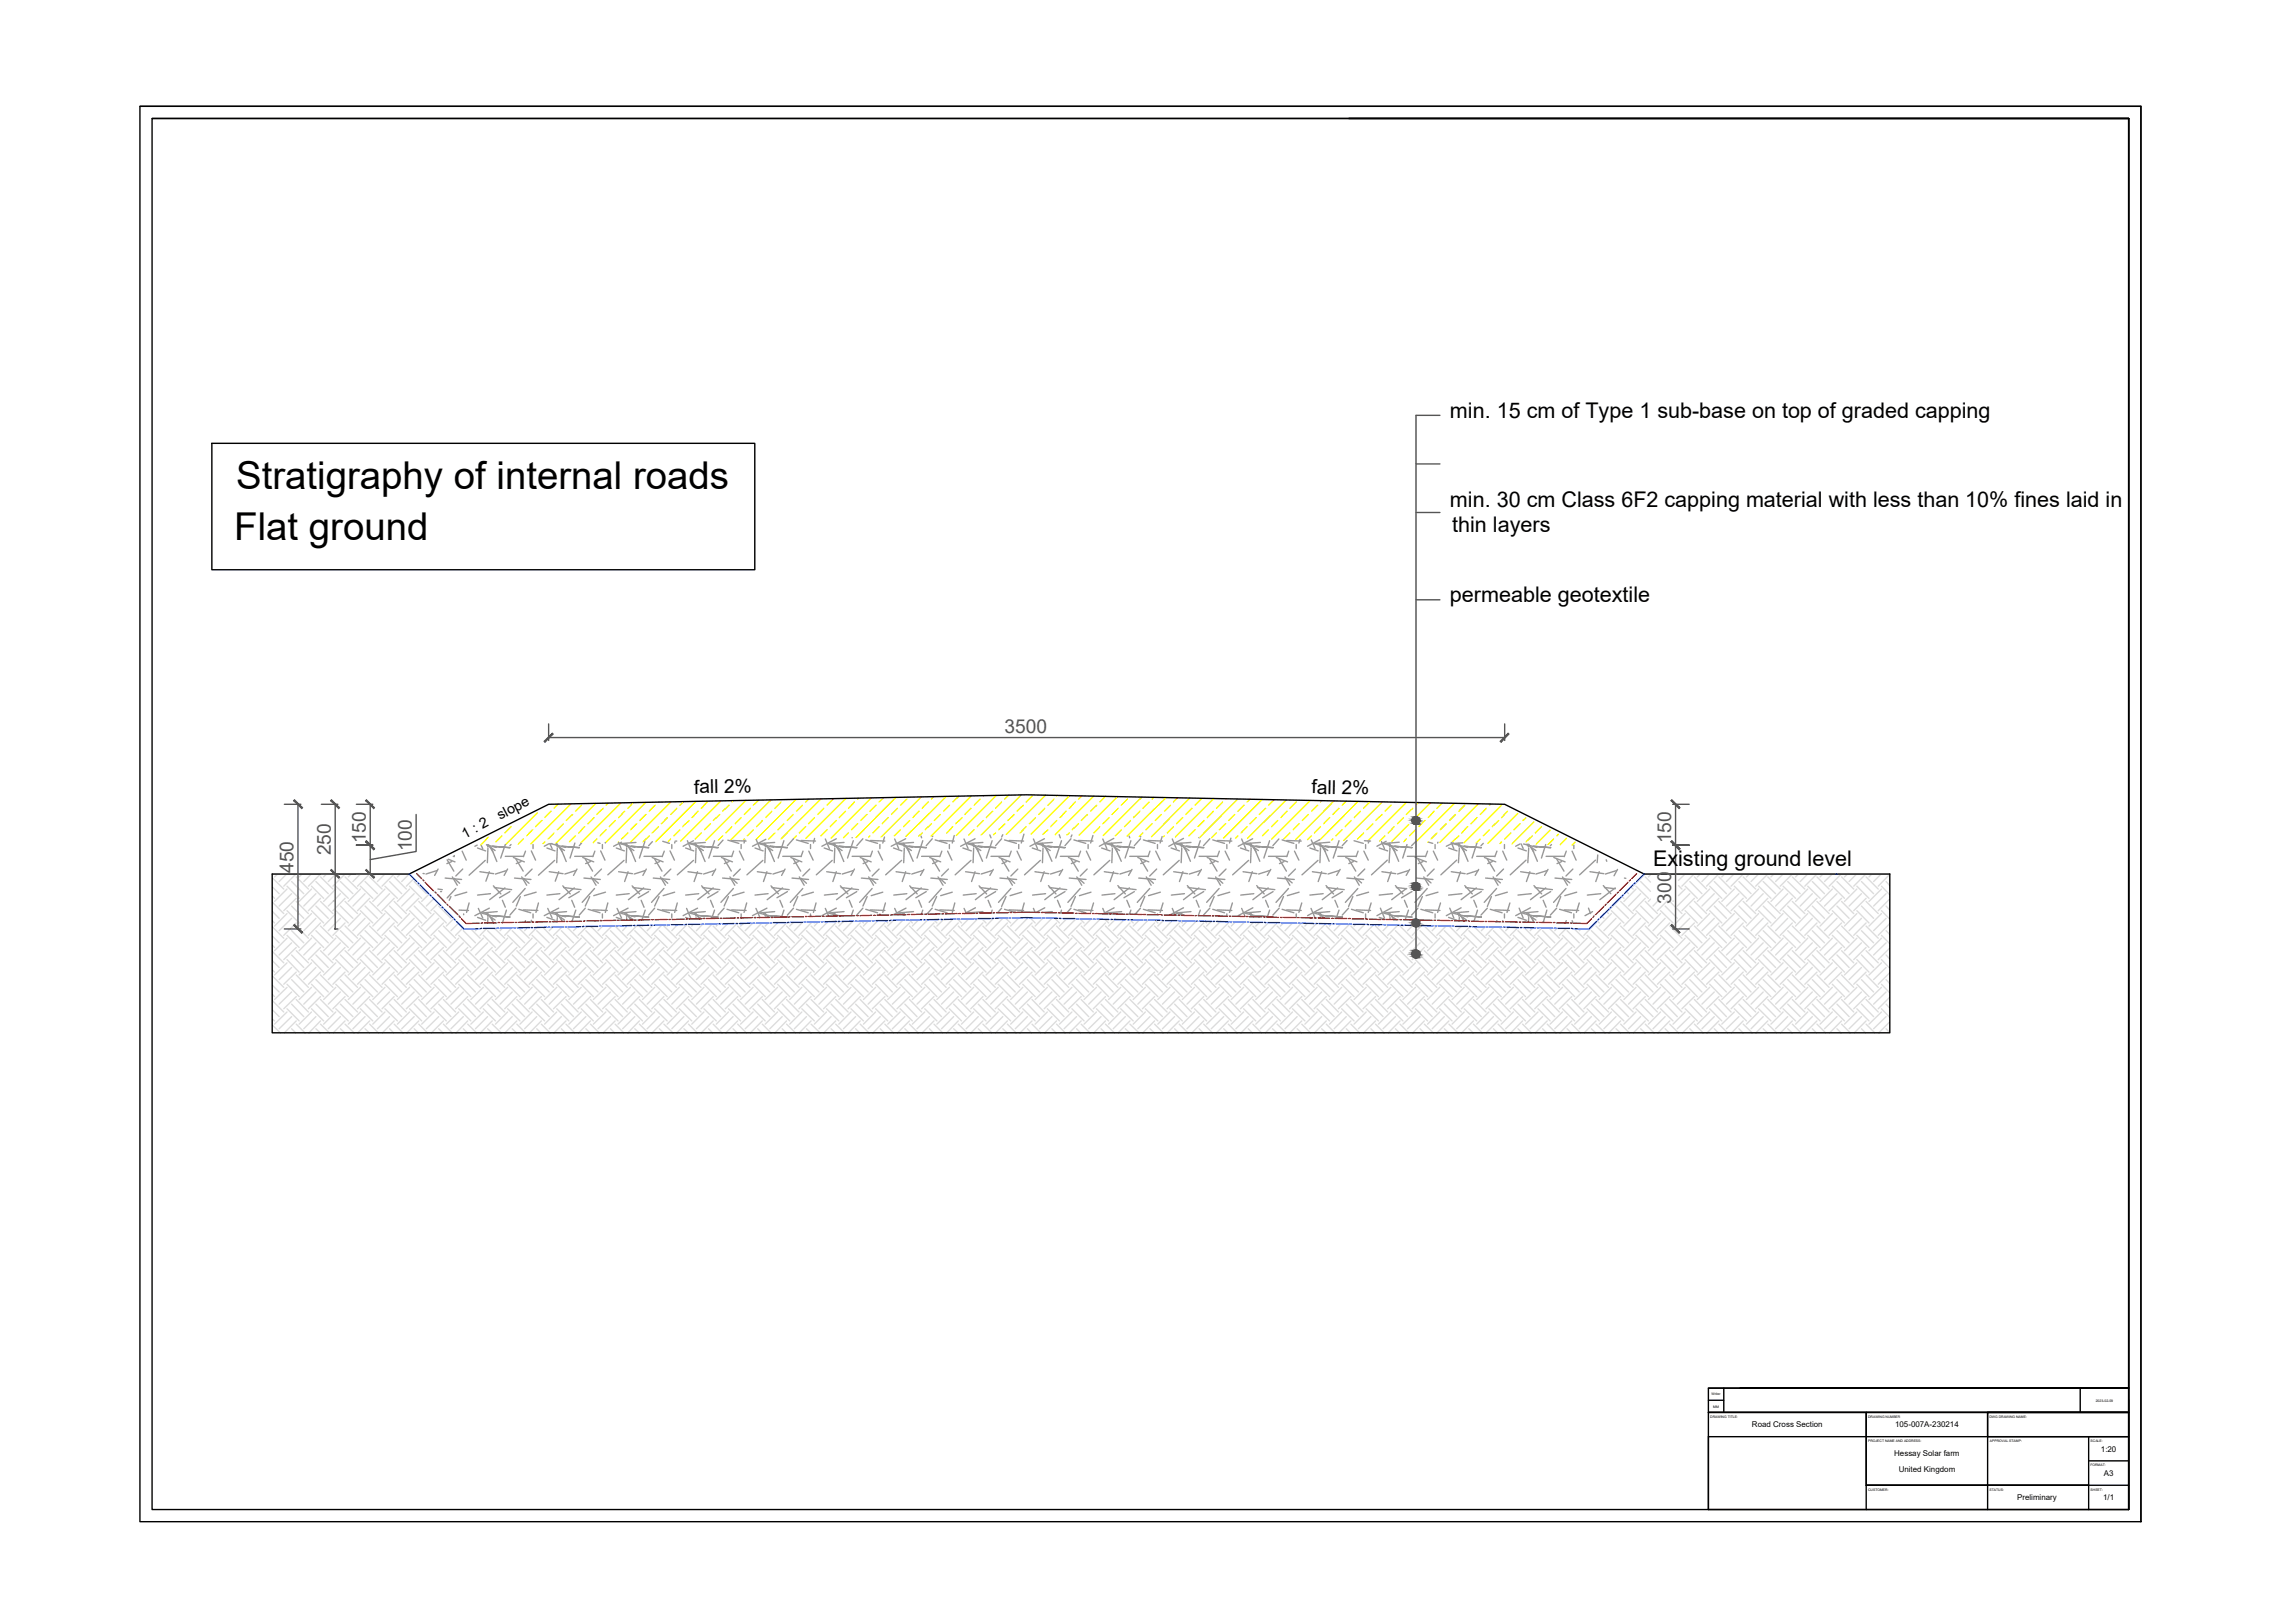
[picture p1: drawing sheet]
<svg xmlns="http://www.w3.org/2000/svg" width="420mm" height="297mm" viewBox="0 0 420 297" stroke-linecap="round" stroke-linejoin="round" font-family="sans-serif">
<defs><g id="words">
<g font-size="7">
<text x="43.3" y="89.5">Stratigraphy of internal roads</text>
<text x="42.9" y="98.8">Flat ground</text>
</g>
<g font-size="3.9">
<text x="265.5" y="76.6">min. 15 cm of Type 1 sub-base on top of graded capping</text>
<text x="265.5" y="92.7">min. 30 cm Class 6F2 capping material with less than 10% fines laid in</text>
<text x="265.9" y="97.4">thin layers</text>
<text x="265.5" y="110.3">permeable geotextile</text>
<text x="302.6" y="158.4">Existing ground level</text>
</g>
<g font-size="3.5" fill="#545454">
<text x="183.9" y="134.2">3500</text>
<text x="67" y="154.4" transform="rotate(-90 67 154.4)">150</text>
<text x="75.4" y="155.8" transform="rotate(-90 75.4 155.8)">100</text>
<text x="306" y="154.4" transform="rotate(-90 306 154.4)">150</text>
<text x="53.7" y="159.8" transform="rotate(-90 53.7 159.8)">450</text>
<text x="60.5" y="156.6" transform="rotate(-90 60.5 156.6)">250</text>
<text x="306" y="165.4" transform="rotate(-90 306 165.4)">300</text>
</g>
<g font-size="3.5">
<text x="127.1" y="145.2" transform="rotate(-1 127.1 145.2)">fall 2%</text>
<text x="240.1" y="145.2" transform="rotate(1 240.1 145.2)">fall 2%</text>
</g>
<g font-size="2.6">
<text x="85.1" y="153.5" transform="rotate(-28 85.1 153.5)">1 : 2</text>
<text x="91.6" y="150.1" transform="rotate(-28 91.6 150.1)">slope</text>
</g>
<g font-size="1.5">
<text x="320.7" y="261.2">Road Cross Section</text>
<text x="346.9" y="261.2">105-007A-230214</text>
<text x="346.8" y="266.4">Hessay Solar farm</text>
<text x="347.6" y="269.4">United Kingdom</text>
<text x="384.6" y="265.7">1:20</text>
<text x="369.3" y="274.6">Preliminary</text>
<text x="385" y="274.6">1/1</text>
<text x="385.2" y="270.1">A3</text>
</g>
<g font-size=".6">
<text x="313.3" y="255.4">Writer</text>
<text x="313.7" y="257.6">MM</text>
<text x="383.7" y="256.5">2023-02-09</text>
<text x="313.1" y="259.5">DRAWING TITLE:</text>
<text x="342" y="259.5">DRAWING NUMBER</text>
<text x="342" y="263.9">PROJECT NAME AND ADDRESS:</text>
<text x="364.2" y="259.5">DWG DRAWING NAME:</text>
<text x="364.3" y="263.9">APPROVAL STAMP:</text>
<text x="382.7" y="263.9">SCALE:</text>
<text x="382.7" y="268.4">FORMAT:</text>
<text x="342" y="272.8">CUSTOMER:</text>
<text x="364.2" y="272.8">STATUS:</text>
<text x="382.7" y="272.8">SHEET:</text>
</g>
<text font-size=".4" fill="#545454" x="61.2" y="165.1" transform="rotate(-90 61.2 165.1)">20</text>
</g></defs>
<!-- layer: PDF_ASPRO1 -->
<g fill="none" stroke="#ff0" stroke-width=".25">
<path d="M89.4 153.2l-1.4 1.5M91.9 153l-1.2 1.1M93.6 151.3l-1.2 1.1M95.8 153.6l-.9 .9M97.5 151.9l-1.1 1.1M98.4 148.8l-5.9 5.8M99.2 150.2l-1.1 1.1M99.7 154.1l-.3 .3M100.9 148.5l-1.2 1.1M101.4 152.4l-1.1 1.2M102.2 147.2l-.8 .7M103.1 150.8l-1.1 1.1"/>
<path d="M104.5 147.2l-7.3 7.3M104.8 149.1l-1.1 1.1M105.4 153l-1.1 1.1M106.5 147.4l-1.1 1.1M107 151.3l-1.1 1.1M108.7 149.6l-1.1 1.2M109.1 147.1l-7.4 7.3M109.3 153.6l-.7 .6M110.4 147.9l-1.1 1.2M111 151.9l-1.1 1.1M111.3 147l-.3 .4M112.7 150.2l-1.1 1.1"/>
<path d="M113.2 154.1h.1M113.7 146.9l-7.4 7.4M114.3 148.5l-1.1 1.1M114.9 152.4l-1.1 1.2M115.9 146.9l-1 1M116.6 150.8l-1.1 1.1M118.2 146.8l-7.3 7.4M118.3 149.1l-1.1 1.1M118.9 153l-1.2 1.1M120 147.4l-1.1 1.1M120.6 146.8h.1M120.6 151.3l-1.2 1.1"/>
<path d="M122.2 149.6l-1.1 1.2M122.8 153.6l-.4 .4M122.8 146.8l-7.3 7.3M123.9 147.9l-1.1 1.2M124.5 151.9l-1.1 1.1M125.1 146.7l-.6 .7M126.2 150.2l-1.2 1.1M127.4 146.7l-7.3 7.3M127.8 148.5l-1.1 1.1M128.4 152.4l-1.1 1.2M129.5 146.8l-1.1 1.1M130.1 150.8l-1.1 1.1"/>
<path d="M131.8 149.1l-1.2 1.1M132 146.6l-7.4 7.3M132.3 153l-.8 .8M133.5 147.4l-1.2 1.1M134 151.3l-1.1 1.1M134.3 146.5l-.3 .3M135.7 149.6l-1.1 1.2M136.3 153.6l-.2 .1M136.6 146.5l-7.4 7.3M137.4 147.9l-1.1 1.2M137.9 151.9l-1.1 1.1M138.9 146.5l-1 .9"/>
<path d="M139.6 150.2l-1.1 1.1M141.1 146.4l-7.3 7.3M141.3 148.5l-1.1 1.1M141.9 152.4l-1.2 1.2M143 146.8l-1.1 1.1M143.5 150.8l-1.1 1.1M145.2 149.1l-1.1 1.1M145.7 146.3l-7.3 7.4M145.8 153l-.5 .5M146.9 147.4l-1.1 1.1M147.5 151.3l-1.2 1.1M148 146.2l-.5 .6"/>
<path d="M149.1 149.6l-1.1 1.2M150.3 146.2l-7.3 7.4M150.8 147.9l-1.1 1.2M151.4 151.9l-1.1 1.1M152.5 146.2l-1.1 1.2M153.1 150.2l-1.1 1.1M154.8 148.5l-1.2 1.1M154.9 146.1l-7.4 7.3M155.3 152.4l-.9 .9M156.4 146.8l-1.1 1.1M157 150.8l-1.1 1.1M157.2 146.1l-.2 .1"/>
<path d="M158.7 149.1l-1.1 1.1M159.2 153l-.2 .2M159.5 146l-7.3 7.4M160.4 147.4l-1.2 1.1M160.9 151.3l-1.1 1.1M161.8 146l-.9 .8M162.6 149.6l-1.1 1.2M164 145.9l-7.3 7.4M164.3 147.9l-1.1 1.2M164.9 151.9l-1.2 1.1M166 146.2l-1.1 1.2M166.5 150.2l-1.1 1.1"/>
<path d="M168.2 148.5l-1.1 1.1M168.7 145.8l-7.4 7.4M168.8 152.4l-.6 .6M169.9 146.8l-1.1 1.1M170.5 150.8l-1.1 1.1M170.9 145.8l-.4 .4M172.2 149.1l-1.1 1.1M173.2 145.8l-7.3 7.3M173.8 147.4l-1.1 1.1M174.4 151.3l-1.1 1.1M175.5 145.7l-1.1 1.1M176.1 149.6l-1.1 1.2"/>
<path d="M177.8 147.9l-1.1 1.2M177.8 145.7l-7.3 7.3M178.4 151.9l-1.1 1M179.5 146.2l-1.1 1.2M180.1 150.2l-1.2 1.1M180.1 145.6v.1M181.7 148.5l-1.1 1.1M182.3 152.4l-.4 .4M182.4 145.6l-7.3 7.3M183.4 146.8l-1.1 1.1M184 150.8l-1.2 1.1M184.7 145.5l-.7 .7"/>
<path d="M185.7 149.1l-1.2 1.1M187 145.5l-7.4 7.3M187.4 147.4l-1.2 1.1M187.9 151.3l-1.1 1.1M189 145.7l-1.1 1.1M189.6 149.6l-1.1 1.2M191.3 147.9l-1.2 1.2M191.4 145.5l-7.2 7.2M191.8 151.9l-.8 .8M193 146.2l-1.2 1.2M193.5 150.2l-1.1 1.1M193.6 145.6l-.1 .1"/>
<path d="M195.2 148.5l-1.1 1.1M195.8 152.4l-.5 .4M195.8 145.6l-7 7.1M196.9 146.8l-1.1 1.1M197.4 150.8l-1.1 1.1M198 145.7l-.6 .5M199.1 149.1l-1.1 1.1M200.2 145.7l-7 7.1M200.8 147.4l-1.1 1.1M201.4 151.3l-1.1 1.1M202.4 145.7l-1 1.1M203.1 149.6l-1.2 1.2"/>
<path d="M204.6 145.8l-7 7.1M204.7 147.9l-1.1 1.2M205.3 151.9l-1.1 1.1M206.4 146.2l-1.1 1.2M207 150.2l-1.1 1.1M208.7 148.5l-1.2 1.1M209 145.9l-7 7M209.2 152.4l-.6 .7M210.4 146.8l-1.2 1.1M210.9 150.8l-1.1 1.1M211.2 145.9l-.3 .3M212.6 149.1l-1.1 1.1"/>
<path d="M213.2 153l-.2 .1M213.5 146l-7.2 7M214.3 147.4l-1.1 1.1M214.8 151.3l-1.1 1.1M215.6 146l-.8 .8M216.5 149.6l-1.1 1.2M217.8 146l-7 7.1M218.2 147.9l-1.1 1.2M218.8 151.9l-1.2 1.1M219.9 146.2l-1.1 1.2M220.4 150.2l-1.1 1.1M222.1 148.5l-1.1 1.1"/>
<path d="M222.2 146.1l-7 7.1M222.7 152.4l-.9 .9M223.8 146.8l-1.1 1.1M224.4 150.8l-1.2 1.1M224.5 146.2h-.1M226 149.1l-1.1 1.1M226.6 146.2l-7 7.1M226.6 153l-.4 .4M227.7 147.4l-1.1 1.1M228.3 151.3l-1.1 1.1M228.8 146.2l-.5 .6M230 149.6l-1.2 1.2"/>
<path d="M231.1 146.3l-7.1 7.1M231.7 147.9l-1.2 1.2M232.2 151.9l-1.1 1.1M233.2 146.4l-1 1M233.9 150.2l-1.1 1.1M235.5 146.4l-7.1 7M235.6 148.5l-1.1 1.1M236.1 152.4l-1.1 1.2M237.3 146.8l-1.2 1.1M237.8 150.8l-1.1 1.1M239.5 149.1l-1.1 1.1M239.8 146.5l-7 7.1"/>
<path d="M240.1 153l-.7 .7M241.2 147.4l-1.1 1.1M241.8 151.3l-1.1 1.1M242 146.5l-.2 .3M243.4 149.6l-1.1 1.2M244 153.6l-.2 .2M244.2 146.6l-7 7.1M245.1 147.9l-1.1 1.2M245.7 151.9l-1.1 1.1M246.5 146.6l-.8 .8M247.4 150.2l-1.1 1.1M248.6 146.7l-7 7"/>
<path d="M249.1 148.5l-1.1 1.1M249.6 152.4l-1.1 1.2M250.8 146.8l-1.2 1.1M251.3 150.8l-1.1 1.1M253 146.8l-7 7M253 149.1l-1.1 1.1M253.6 153l-1 .9M254.7 147.4l-1.1 1.1M255.3 146.8h.1M255.3 151.3l-1.1 1.1M256.9 149.6l-1.1 1.2M257.5 146.8l-7.1 7.1"/>
<path d="M257.5 153.6l-.5 .4M257.9 150.9l-3.1 3.1M258.6 147.9l-1.1 1.2M259.2 151.9l-1.1 1.1M259.7 146.9l-.5 .5M260.9 150.2l-1.1 1.1M261.5 154.1h-.1M261.9 146.9l-3.1 3.1M262.6 148.5l-1.1 1.1M263.1 152.4l-1.1 1.2M264 147l-.9 .9M264.8 150.8l-1.1 1.1"/>
<path d="M266.3 147.1l-7.1 7M266.5 149.1l-1.1 1.1M267.1 153l-1.2 1.1M268.2 147.4l-1.1 1.1M268.7 151.3l-1.1 1.1M270.4 149.6l-1.1 1.2M270.7 147.1l-7.1 7.1M271 153.6l-.8 .7M272.1 147.9l-1.1 1.2M272.7 151.9l-1.1 1.1M272.9 147.2l-.2 .2M274.4 150.2l-1.2 1.1"/>
<path d="M274.8 147.4l-6.8 6.8M274.9 154.1l-.3 .3M276 148.5l-1.1 1.1M276.6 152.4l-1.1 1.2M277.9 148.9l-5.5 5.5M278.3 150.8l-1.1 1.1M279.3 149.7l-.5 .5M280.5 153l-1.1 1.1M280.8 150.4l-4 4.1M282.2 151.3l-1.1 1.1M283.8 151.9l-2.6 2.6M284.4 153.6l-1 1"/>
<path d="M285.3 152.7l-.3 .3M286.8 153.4l-1.2 1.2M288.3 154.1l-.5 .6"/>
</g>
<g fill="none" stroke="#989898" stroke-width=".25">
<path d="M77.5 159.9h.2M80 159.3l-2 .7M80.2 159.1l-.6 1.1M81.9 157.4l1.2 2M82.1 157.3l1.2 .4M82.7 157.7l-.9 .4M83 156.7h.1M83.2 156.6l-.1 .2M84.6 155.8l.8 1.6M84.7 159.1l-1.3 1.2M87.4 154.7l-.5 .2M87.4 155.2l1.5 .5"/>
<path d="M87.8 159.5l2.6 .4M88.1 154.7l.3 .6M88.8 157.5l-2.9 2.7M89.1 154.6l1.8 .5M89.2 154.6l1.4 1.1M89.2 154.6l.1 .4M89.3 155.2l-.1 2.7M89.4 154.6l.8 1.3M89.6 159.5l-.7 1.8M90 155.2l1 2.5M90.2 154.9l3.2 .2-3.2-.2M92.5 154.6l-.8 2.4"/>
<path d="M92.5 156.7h3.3M92.7 159.3l-2 .7M92.9 159.1l-.6 1.1M93.6 154.6l-.2 .2M94 156.9l2 .8M94.4 157.1l1.4 2.3M95.4 157.7l-.9 .4M96.2 155.8l-.4 1M97.3 155.7l.8 1.7M97.4 159.1l-1.3 1.2M97.6 154.6v.7M100.1 155.2l1.5 .5"/>
<path d="M100.5 159.5l2.6 .4M100.5 154.4l-.9 .5M100.7 154.4l.4 .9M100.8 154.4h.3M101 154.5l2.6 .6M101.5 157.5l-2.9 2.7M101.6 154.5l1.7 1.2M101.9 154.4l.1 .6M101.9 154.4l1 1.5M102 155.2l-.1 2.7M102.3 159.5l-.7 1.8M102.7 155.2l1 2.5"/>
<path d="M102.9 154.9l3.2 .2-3.2-.2M105.2 156.7h3.3M105.2 154.3l-.8 2.7M105.4 159.3l-2 .7M105.6 159.1l-.6 1.1M106.5 154.3l-.4 .5M106.7 156.9l2 .8M107.1 157.1l1.4 2.3M108.1 157.7l-.9 .4M108.9 155.8l-.4 1M109.4 154.2l.5 .2M110 155.7l.8 1.7"/>
<path d="M110.1 159.1l-1.3 1.2M110.3 154.6v.7M110.8 154.2v.1M112.8 155.2l1.5 .5M113.2 159.5l2.6 .4M113.2 154.1l.5 1.2M113.7 154.5l2.6 .6M113.8 154.1l-1.5 .8M114.2 157.5l-2.9 2.6M114.3 154.5l1.7 1.2M114.6 154.4l.1 .6M114.6 154.4l1 1.5"/>
<path d="M114.7 155.2l-.1 2.7M115 159.5l-.7 1.8M115.4 155.2l1 2.5M115.6 154.9l3.2 .2-3.2-.2M116.4 154.2l-2.9 .2M117.9 156.7h3.3M118.1 154l-1 3M118.1 159.3l-2 .7M118.3 159.1l-.6 1.1M119.4 156.9l2 .8M119.4 154l-.6 .8M119.8 157.1l1.4 2.3"/>
<path d="M120.8 157.7l-.9 .4M121.3 154l1.3 .4M121.6 155.8l-.4 1M122.7 155.7l.8 1.7M122.8 159.1l-1.3 1.2M123 154.6v.7M123.6 153.9l-.1 .4M123.8 153.9h.1M125.5 155.2l1.5 .5M125.8 153.9l.6 1.4M125.9 159.5l2.6 .4M126.4 154.5l2.6 .6"/>
<path d="M127 157.5l-3 2.6M127 153.9l-1.9 1M127.1 154.5l1.7 1.2M127.3 154.4l.1 .6M127.3 154.4l1 1.5M127.4 155.2l-.1 2.7M127.7 159.5l-.6 1.8M128.1 155.2l1 2.5M128.3 154.9l3.2 .2-3.2-.2M129.1 154.2l-2.9 .2M130.6 156.7h3.3M130.8 153.9l-1 3.1"/>
<path d="M130.8 159.3l-2 .7M131 159.1l-.6 1.1M132.1 156.9l2 .8M132.4 153.8l-.9 1M132.5 157.1l1.4 2.3M133.3 153.8l2 .6M133.5 157.7l-.9 .4M133.9 153.8l2.7 .1M134.3 155.8l-.4 1M135.4 155.8l.8 1.6M135.5 159.1l-1.2 1.2M135.7 154.6v.7"/>
<path d="M136.4 153.7l-.2 .6M138.2 155.2l1.5 .5M138.4 153.7l.7 1.6M138.6 159.5l2.6 .4M139.1 154.5l2.6 .6M139.7 157.5l-3 2.6M139.8 154.5l1.7 1.2M140 154.4l.1 .6M140 154.4l1 1.5M140.1 155.2l-.1 2.7M140.2 153.6l-2.4 1.3M140.4 159.5l-.6 1.8"/>
<path d="M140.8 155.2l1 2.5M141 154.9l3.2 .2-3.2-.2M141.8 154.2l-2.9 .2M143.3 156.7h3.3M143.5 153.9l-1 3.1M143.5 159.3l-2 .7M143.7 159.1l-.6 1.1M144.8 156.9l2 .8M145.2 157.1l1.4 2.3M145.3 153.5l-1.1 1.3M145.8 153.7l2.2 .7M146.2 157.7l-.9 .4"/>
<path d="M146.6 153.8l2.7 .1M147 155.8l-.4 1M148.1 155.8l.8 1.6M148.2 159.1l-1.2 1.2M148.4 154.6v.7M149.1 153.4l-.2 .9M150.9 155.2l1.5 .5M151.1 153.6l.7 1.7M151.3 159.5l2.6 .4M151.8 154.5l2.6 .6M152.4 157.5l-3 2.6M152.5 154.5l1.7 1.2"/>
<path d="M152.7 154.4l.1 .6M152.7 154.4l1 1.5M152.8 155.2l-.1 2.7M153.1 159.5l-.6 1.8M153.1 153.5l-2.6 1.4M153.5 155.2l1 2.5M153.7 154.9l3.2 .2-3.2-.2M154.5 154.2l-2.9 .2M156 153.3h.1M156 156.7h3.3M156.2 153.9l-1 3.1M156.2 159.3l-2 .7"/>
<path d="M156.4 159.1l-.6 1.1M157.5 156.9l2 .8M157.9 157.1l1.4 2.3M158 153.5l-1.1 1.3M158.5 153.7l2.2 .7M158.9 157.7l-.9 .4M159.3 153.8l2.7 .1M159.7 155.8l-.4 1M160.8 155.8l.8 1.6M160.9 159.1l-1.2 1.2M161.1 154.6v.7M161.9 153.2l-.3 1.1"/>
<path d="M163.6 155.2l1.5 .5M163.8 153.6l.7 1.7M164 159.5l2.6 .4M164.5 154.5l2.6 .6M165.1 157.5l-3 2.6M165.2 154.5l1.7 1.2M165.4 154.4l.2 .6M165.4 154.4l1 1.5M165.6 155.2l-.2 2.7M165.8 159.5l-.6 1.8M165.8 153.5l-2.6 1.4M166.1 155.2l1.1 2.4"/>
<path d="M166.4 154.9l3.2 .2-3.2-.2M167.2 154.2l-2.9 .2M168.6 153l.1 .3M168.7 156.7h3.3M168.9 153.9l-1 3.1M168.9 159.3l-2 .7M169.1 159.1l-.6 1.1M170.2 156.9l2 .8M170.6 157.1l1.4 2.3M170.7 153.5l-1.1 1.3M170.8 153l-.1 .1M171.2 153.7l2.2 .7"/>
<path d="M171.6 157.7l-.9 .4M172 153.8l2.7 .1M172.4 155.8l-.4 1M173.5 155.8l.8 1.6M173.6 159.1l-1.2 1.2M173.8 154.6v.7M174.7 152.9l-.4 1.4M176.3 155.2l1.5 .5M176.5 153.6l.7 1.7M176.8 159.5l2.5 .4M177.2 154.5l2.6 .6M177.8 157.5l-2.9 2.6"/>
<path d="M177.9 154.5l1.7 1.2M178.1 154.4l.2 .6M178.1 154.4l1 1.5M178.3 155.2l-.2 2.7M178.5 159.5l-.6 1.8M178.5 153.5l-2.6 1.4M178.8 155.2l1.1 2.4M179.1 154.9l3.2 .2-3.2-.2M179.9 154.2l-2.9 .2M181.2 152.8l.2 .5M181.4 156.7h3.3M181.6 153.9l-1 3.1"/>
<path d="M181.6 159.3l-2 .7M181.8 159.1l-.6 1.1M182.9 156.9l2 .8M183.3 157.1l1.4 2.3M183.4 153.5l-1.1 1.3M183.6 152.8l-.2 .4M183.9 153.7l2.2 .7M184.3 157.7l-.9 .4M184.7 153.8l2.7 .1M185.1 155.8l-.4 1M186.2 155.8l.8 1.6M186.3 159.1l-1.2 1.2"/>
<path d="M186.5 154.6v.7M187.5 152.7l-.5 1.6M189 155.2l1.5 .5M189.2 153.6l.7 1.7M189.5 159.5l2.5 .4M189.9 154.5l2.6 .6M190.5 157.5l-2.9 2.6M190.6 154.5l1.7 1.2M190.8 154.4l.2 .6M190.8 154.4l1 1.5M191 155.2l-.2 2.7M191.2 159.5l-.7 1.8"/>
<path d="M191.2 153.5l-2.6 1.4M191.5 155.2l1.1 2.4M191.8 154.9l3.2 .2-3.2-.2M192.6 154.2l-2.9 .2M193.9 152.8l.2 .5M194.1 156.7h3.3M194.3 153.9l-1 3.1M194.3 159.3l-2 .7M194.5 159.1l-.6 1.1M195.6 156.9l2 .8M196 157.1l1.4 2.3M196.1 153.5l-1.1 1.3"/>
<path d="M196.2 152.8l-.1 .4M196.6 153.7l2.2 .7M197 157.7l-.9 .4M197.4 153.8l2.7 .1M197.8 155.8l-.4 1M198.9 155.8l.8 1.6M199 159.1l-1.2 1.2M199.2 154.6v.7M200.1 152.9l-.4 1.4M201.7 155.2l1.5 .5M201.9 153.6l.7 1.7M202.2 159.5l2.5 .4"/>
<path d="M202.6 154.5l2.6 .6M203.2 157.5l-2.9 2.6M203.3 154.5l1.7 1.2M203.5 154.4l.1 .6M203.5 154.4l1 1.5M203.7 155.2l-.2 2.7M203.9 159.5l-.7 1.8M203.9 153.4l-2.6 1.5M204.2 155.2l1.1 2.4M204.5 154.9l3.2 .2-3.2-.2M205.3 154.2l-2.9 .2M206.7 153l.1 .3"/>
<path d="M206.8 156.7h3.4M207 153.9l-1 3.1M207 159.3l-2 .7M207.2 159.1l-.6 1.1M208.3 156.9l2 .8M208.7 157.1l1.4 2.3M208.8 153.5l-1.1 1.3M208.8 153.1v.1M209.3 153.7l2.2 .7M209.7 157.7l-.9 .4M210.2 153.8l2.6 .1M210.5 155.8l-.3 1"/>
<path d="M211.6 155.8l.8 1.6M211.8 159.1l-1.3 1.2M211.9 154.6v.7M212.8 153.1l-.4 1.2M214.4 155.2l1.5 .5M214.6 153.6l.8 1.7M214.9 159.5l2.5 .4M215.4 154.5l2.5 .6M215.9 157.5l-2.9 2.6M216 154.5l1.7 1.2M216.2 154.4l.1 .6M216.2 154.4l1.1 1.5"/>
<path d="M216.4 155.2l-.2 2.7M216.6 159.5l-.7 1.8M216.7 153.4l-2.7 1.5M216.9 155.2l1 2.4M217.2 154.9l3.2 .2-3.2-.2M218 154.2l-2.9 .2M219.5 153.3h.1M219.5 156.7h3.4M219.7 153.9l-1 3.1M219.7 159.3l-2 .7M219.9 159.1l-.6 1.1M221 156.9l2 .8"/>
<path d="M221.4 157.1l1.4 2.3M221.5 153.5l-1.2 1.3M222 153.7l2.2 .7M222.4 157.7l-.9 .4M222.9 153.8l2.6 .1M223.2 155.8l-.3 1M224.3 155.8l.8 1.6M224.5 159.1l-1.3 1.2M224.6 154.6v.7M225.3 153.4l-.2 .9M227.1 155.2l1.5 .5M227.3 153.6l.8 1.7"/>
<path d="M227.6 159.5l2.5 .4M228.1 154.5l2.5 .6M228.6 157.5l-2.9 2.6M228.7 154.5l1.7 1.2M228.9 154.4l.1 .6M228.9 154.4l1.1 1.5M229.1 155.2l-.2 2.7M229.3 159.5l-.7 1.8M229.3 153.5l-2.6 1.4M229.6 155.2l1 2.4M229.9 154.9l3.2 .2-3.2-.2M230.7 154.2l-2.9 .2"/>
<path d="M232.2 156.7h3.4M232.4 153.9l-1 3.1M232.4 159.3l-2 .7M232.6 159.1l-.6 1.1M233.7 156.9l2 .8M234.1 153.6l-1.1 1.2M234.1 157.1l1.4 2.3M234.7 153.7l2.2 .7M235.1 157.7l-.9 .4M235.6 153.8l2.6 .1M235.9 155.8l-.3 1M237 155.8l.8 1.6"/>
<path d="M237.2 159.1l-1.3 1.2M237.3 154.6v.7M238 153.7l-.2 .6M239.8 155.2l1.5 .5M240.1 153.7l.7 1.6M240.3 159.5l2.5 .4M240.8 154.5l2.5 .6M241.3 157.5l-2.9 2.6M241.4 154.5l1.7 1.2M241.5 153.7l-2.1 1.2M241.6 154.4l.1 .6M241.6 154.4l1.1 1.5"/>
<path d="M241.8 155.2l-.2 2.7M242 159.5l-.7 1.8M242.3 155.2l1 2.4M242.6 154.9l3.2 .2-3.2-.2M243.4 154.1l-2.9 .3M244.9 156.7h3.3M245.1 153.9l-1 3.1M245.1 159.3l-2 .7M245.3 159.1l-.6 1.1M246.4 156.9l2 .8M246.6 153.8l-.9 1M246.8 157.1l1.4 2.3"/>
<path d="M247.8 157.7l-.9 .4M247.9 153.9l1.7 .5M248.6 155.8l-.3 1M249.7 155.8l.8 1.6M249.8 153.9h1.1M249.9 159.1l-1.3 1.2M250 154.6v.7M250.7 153.9l-.2 .4M252.5 155.2l1.5 .5M252.9 154l.6 1.3M253 159.5l2.5 .4M253.5 154.5l2.5 .6"/>
<path d="M253.8 154l-1.7 .9M254 157.4l-2.9 2.7M254.1 154.5l1.7 1.2M254.3 154.4l.1 .6M254.4 154.4l1 1.5M254.5 155.2l-.2 2.7M254.7 159.5l-.7 1.8M255 155.2l1.1 2.4M255.3 154.9l3.2 .2zM256.2 154.1l-3 .3M257.6 154.6l-.8 2.4M257.6 156.7h3.3"/>
<path d="M257.9 159.3l-2.1 .7M258.1 159.1l-.7 1.1M259.1 156.9l2 .8M259.1 154.1l-.7 .7M259.6 157.1l1.3 2.3M260.5 157.7l-.8 .4M261.4 155.8l-.4 1M261.6 154.1l.7 .3M262.4 155.8l.8 1.6M262.6 159.1l-1.3 1.2M262.7 154.6v.7M263.3 154.1l-.1 .2"/>
<path d="M265.2 155.2l1.5 .5M265.7 159.5l2.5 .4M265.7 154.2l.5 1.1M266.1 154.2l-1.3 .7M266.2 154.5l2.5 .6M266.7 157.4l-2.9 2.7M266.8 154.5l1.7 1.2M267 154.4l.1 .6M267.1 154.4l1 1.5M267.2 155.2l-.2 2.7M267.4 159.5l-.7 1.8M267.7 155.2l1.1 2.4"/>
<path d="M267.8 154.2l-1.9 .2M268 154.9l3.2 .2-3.2-.2M270.3 156.7h3.3M270.4 154.3l-.9 2.7M270.6 159.3l-2.1 .7M270.7 159.1l-.6 1.1M271.6 154.4l-.5 .4M271.8 156.9l2 .8M272.3 157.1l1.3 2.3M273.2 157.7l-.8 .4M274.1 155.8l-.4 1M275.1 155.8l.8 1.6"/>
<path d="M275.3 159.1l-1.3 1.2M275.4 154.6v.7M277.9 155.2l1.5 .5M278.3 154.5l-.8 .4M278.4 159.5l2.5 .4M278.5 154.5l.4 .8M278.9 154.5l2.5 .6M279.4 157.4l-2.9 2.7M279.5 154.5l1.7 1.2M279.7 154.5l.1 .5M279.9 155.2l-.2 2.7M279.9 154.5l.9 1.4"/>
<path d="M280.1 159.5l-.7 1.8M280.4 155.2l1.1 2.4M280.7 154.9l3.2 .2-3.2-.2M283 154.6l-.8 2.4M283 156.7h3.3M283.3 159.3l-2.1 .7M283.4 159.1l-.6 1.1M284 154.6l-.2 .2M284.5 156.9l2 .8M285 157.1l1.3 2.3M285.9 157.7l-.8 .4M286.8 155.8l-.4 1"/>
<path d="M287.8 155.8l.8 1.6M288 159.1l-1.3 1.2M288.1 154.7v.6M291.1 159.5l2.5 .4M292.1 157.4l-2.9 2.7M292.5 156.5l-.1 1.4M292.8 159.5l-.7 1.8M294.1 157.4l.1 .2M296 159.3l-2.1 .7M296.1 159.1l-.6 1.2M80.2 162.7l.8 .1M80.7 163.2h.1"/>
<path d="M81.5 160.7l3 .3M82.6 164.1l-.4 .7M82.8 160.5l.9 1.5M83.1 160.7l1 1M83.4 162.6l-1.5 1.7M84 166.6h1.8M84.9 167.3v.1M85.5 163.3l-2.2 .6M85.9 165.3l-.5 1.7M87.4 167.9l1.5 .5M87.6 166.3l.8 1.7M88.3 167.2l2.6 .6"/>
<path d="M88.9 167.2l1.7 1.2M89.2 167.1l.1 .6M89.2 167.1l1 1.5M89.3 167.9v1.1M89.6 166.2l-2.7 1.4M89.8 163.6l-2.4 .2M90 167.9l.3 1M90.2 167.6l3.2 .2-3.2-.2M90.3 162.1l1.4 1.5M90.5 162.4l3.2 .4M91 166.8l-2.9 .3M92 164.8l.5 1.2"/>
<path d="M92.4 162.5l-2.8 2.2M92.7 166.6l-.7 2.3M93.4 163.2l-2 1.1M94.2 160.7l3 .3M94.5 166.2l-1.1 1.3M95 166.4l2.2 .7M95.3 164.1l-.8 1.7M95.5 160.5l.9 1.5M95.8 166.5l2.7 .1M95.8 160.7l1 1M96.1 162.6l-2.2 2.5M96.2 168.5l-.1 .3"/>
<path d="M97.3 168.4l.1 .3M97.6 167.3v.7M98.2 163.3l-2.2 .6M98.6 165.3l-.5 1.7M100.1 167.9l1.5 .5M100.3 166.3l.8 1.7M101 167.2l2.6 .6M101.6 167.2l1.7 1.2M101.9 167.1l.1 .6M101.9 167.1l1 1.5M102 167.9v.8M102.3 166.2l-2.7 1.4"/>
<path d="M102.5 163.6l-2.4 .2M102.7 167.9l.2 .7M102.9 167.6l3.2 .2-3.2-.2M103 162.1l1.4 1.5M103.2 162.4l3.2 .4M103.7 166.8l-2.9 .3M104.7 164.8l.5 1.2M105.1 162.5l-2.8 2.2M105.4 166.6l-.7 2M106.1 163.2l-2 1.1M106.9 160.7l3 .3M107.2 166.2l-1.1 1.3"/>
<path d="M107.7 166.4l2.2 .7M108 164.1l-.8 1.7M108.2 160.5l.9 1.5M108.5 166.5l2.7 .1M108.5 160.7l1 1M108.8 162.6l-2.2 2.5M108.9 168.5h.1M110 168.4v.1M110.3 167.3v.7M110.9 163.3l-2.2 .6M111.3 165.3l-.5 1.7M112.8 167.9l1.5 .5"/>
<path d="M113 166.3l.8 1.7M113.7 167.2l2.6 .6M114.3 167.2l1.7 1.2M114.6 167.1l.1 .6M114.6 167.1l.9 1.3-.1-.5M114.7 167.9v.5M115 166.2l-2.7 1.4M115.2 163.6l-2.4 .2M115.6 167.6l3.2 .2-3.2-.2M115.7 162.1l1.4 1.5M115.9 162.4l3.2 .4M116.4 166.8l-2.9 .3"/>
<path d="M117.4 164.8l.5 1.2M117.8 162.5l-2.8 2.2M118.1 166.6l-.6 1.8M118.8 163.2l-2 1.1M119.6 160.7l3 .3M119.9 166.2l-1.1 1.3M120.4 166.4l2.2 .7M120.7 164.1l-.8 1.7M120.9 160.5l.9 1.5M121.2 166.5l2.7 .1M121.2 160.7l1 1M121.5 162.6l-2.2 2.5"/>
<path d="M123 167.3v.7M123.5 163.3l-2.1 .6M124 165.3l-.5 1.7M125.5 167.9l.8 .3M125.7 166.3l.7 1.7M126.4 167.2l2.6 .6M127.1 167.2l1.3 1M127.3 167.1l.1 .6M127.3 167.1l.8 1.1M127.4 167.9v.3M127.7 166.2l-2.6 1.4M127.9 163.6l-2.4 .2"/>
<path d="M128.1 167.9v.3M128.3 167.6l3.2 .2-3.2-.2M128.4 162.1l1.4 1.5M128.6 162.4l3.2 .4M129.1 166.8l-2.9 .3M130.1 164.8l.5 1.2M130.6 162.5l-2.9 2.2M130.8 166.6l-.5 1.5M131.5 163.2l-2 1.1M132.3 160.7l3 .3M132.6 166.2l-1.1 1.3M133.1 166.4l2.2 .7"/>
<path d="M133.4 164.1l-.8 1.7M133.6 160.5l.9 1.5M133.9 166.5l2.7 .1M133.9 160.7l1 1M134.3 162.6l-2.3 2.5M135.7 167.3v.7M136.2 163.3l-2.1 .6M136.7 165.3l-.5 1.7M138.2 167.9h.1M138.4 166.3l.7 1.6M139.1 167.2l2.6 .6M139.8 167.2l1 .7"/>
<path d="M140 167.1l.1 .6M140 167.1l.6 .8M140.4 166.2l-2.6 1.4M140.6 163.6l-2.4 .2M141 167.6l3.2 .2-3.2-.2M141.1 162.1l1.4 1.5M141.3 162.4l3.2 .4M141.8 166.8l-2.9 .3M142.8 164.8l.5 1.2M143.3 162.5l-2.9 2.2M143.5 166.6l-.4 1.2M144.2 163.2l-2 1.1"/>
<path d="M145 160.7l3 .3M145.3 166.2l-1.1 1.3M145.8 166.4l2.2 .7M146.1 164.1l-.8 1.7M146.3 160.5l.9 1.5M146.6 166.5l2.7 .1M146.6 160.7l1 1M147 162.6l-2.3 2.5M148.4 167.3v.4M148.9 163.3l-2.1 .6M149.4 165.3l-.5 1.7M151.1 166.3l.6 1.4"/>
<path d="M151.8 167.2l1.9 .4M152.5 167.2l.6 .4M152.7 167.1l.1 .6M152.7 167.1l.4 .5M153.1 166.2l-2.6 1.4M153.3 163.6l-2.4 .2M153.7 167.6h.6h-.6M153.8 162.1l1.4 1.5M154 162.4l3.2 .4M154.5 166.8l-2.9 .3M155.5 164.8l.5 1.2M156 162.5l-2.9 2.2"/>
<path d="M156.2 166.6l-.3 1M156.9 163.2l-2 1.1M157.7 160.7l3 .3M158 166.2l-1.1 1.3M158.5 166.4l2.2 .7M158.8 164.1l-.8 1.7M159 160.5l.9 1.5M159.3 166.5l2.7 .1M159.3 160.7l1 1M159.7 162.6l-2.3 2.5M161.1 167.3v.2M161.6 163.3l-2.1 .6"/>
<path d="M162.1 165.3l-.5 1.7M163.8 166.3l.5 1.1M164.5 167.2l1.1 .2M165.2 167.2l.3 .2M165.4 167.1v.3M165.4 167.1l.3 .3M165.9 166.2l-2.5 1.3M166 163.6l-2.4 .2M166.5 162.1l1.4 1.5M166.7 162.4l3.2 .4M167.2 166.8l-2.9 .3M168.2 164.8l.5 1.2"/>
<path d="M168.7 162.5l-2.8 2.2M168.9 166.6l-.2 .8M169.6 163.2l-1.9 1.1M170.4 160.7l3 .3M170.7 166.2l-1 1.1M171.2 166.4l2.2 .7M171.5 164.1l-.8 1.7M171.7 160.5l.9 1.5M172 166.5l2.7 .1M172 160.7l1.1 1M172.4 162.6l-2.3 2.5M174.3 163.3l-2.1 .6"/>
<path d="M174.8 165.3l-.5 1.7M176.5 166.3l.4 .9M177.2 167.2h.1M178.1 167.1v.1M178.1 167.1l.1 .1M178.6 166.1l-2 1.1M178.7 163.6l-2.4 .2M179.2 162.1l1.4 1.5M179.4 162.4l3.2 .4M179.9 166.8l-2.9 .3M180.9 164.8l.5 1.2M181.4 162.5l-2.8 2.2"/>
<path d="M181.6 166.6l-.1 .5M182.3 163.2l-1.9 1.1M183.1 160.7l3 .3M183.4 166.2l-.8 .9M183.9 166.4l2 .6M184.2 164.1l-.8 1.8M184.4 160.5l.9 1.5M184.7 166.5l2.7 .1M184.7 160.7l1.1 1M185.1 162.6l-2.3 2.5M187 163.3l-2.1 .6M187.5 165.3l-.5 1.7"/>
<path d="M189.2 166.3l.3 .7M191.3 166.1l-1.6 .9M191.4 163.6l-2.4 .2M191.9 162.1l1.4 1.5M192.1 162.4l3.2 .4M192.6 166.8l-1.7 .2M193.6 164.8l.5 1.2M194.1 162.5l-2.8 2.2M194.3 166.6l-.1 .5M195 163.2l-1.9 1.1M195.8 160.7l3 .3M196.1 166.2l-.8 .9"/>
<path d="M196.6 166.4l2.2 .7M196.9 164.1l-.8 1.8M197.1 160.5l.9 1.5M197.4 166.5l2.7 .1M197.4 160.7l1.1 1M197.8 162.6l-2.3 2.5M199.7 163.3l-2.1 .6M200.2 165.3l-.5 1.7M201.9 166.3l.4 1M202.6 167.2l.5 .1M203.3 167.2l.1 .1M203.5 167.1v.2"/>
<path d="M203.5 167.1l.2 .2M204 166.1l-2.1 1.2M204.1 163.6l-2.4 .2M204.6 162.1l1.4 1.5M204.8 162.4l3.2 .4M205.3 166.8l-2.9 .3M206.3 164.8l.5 1.2M206.8 162.5l-2.8 2.2M207 166.6l-.2 .7M207.7 163.2l-1.9 1.1M208.5 160.7l3 .3M208.8 166.2l-1 1.2"/>
<path d="M209.3 166.4l2.2 .7M209.6 164.1l-.8 1.8M209.9 160.5l.8 1.5M210.2 166.5l2.6 .1M210.2 160.7l1 1M210.5 162.6l-2.3 2.5M211.9 167.3v.1M212.4 163.3l-2.1 .6M212.9 165.3l-.5 1.7M214.6 166.3l.5 1.2M215.4 167.2l1.4 .3M216 167.2l.5 .3"/>
<path d="M216.2 167.1l.1 .4M216.2 167.1l.4 .4M216.7 166.1l-2.6 1.4M216.8 163.6l-2.4 .2M217.4 162.1l1.3 1.5M217.5 162.4l3.2 .4M218 166.8l-2.9 .3M219 164.8l.5 1.2M219.5 162.5l-2.8 2.2M219.7 166.6l-.3 1M220.4 163.2l-1.9 1.1M221.2 160.7l3 .3"/>
<path d="M221.5 166.2l-1.2 1.3M222 166.4l2.2 .7M222.3 164.1l-.8 1.8M222.6 160.5l.8 1.5M222.9 166.5l2.6 .1M222.9 160.7l1 1M223.2 162.6l-2.3 2.5M224.6 167.3v.4M225.1 163.3l-2.1 .6M225.6 165.3l-.5 1.7M227.3 166.3l.7 1.4M228.1 167.2l2.5 .6"/>
<path d="M228.7 167.2l.8 .6M228.9 167.1l.1 .6M228.9 167.1l.5 .7M229.4 166.1l-2.7 1.5M229.5 163.6l-2.4 .2M229.9 167.6l3.2 .2-3.2-.2M230.1 162.1l1.3 1.5M230.2 162.4l3.2 .4M230.7 166.8l-2.9 .3M231.7 164.8l.5 1.2M232.2 162.5l-2.8 2.2M232.4 166.6l-.4 1.2"/>
<path d="M233.1 163.2l-1.9 1.1M233.9 160.7l3 .3M234.2 166.2l-1.2 1.3M234.7 166.4l2.2 .7M235 164.1l-.8 1.8M235.3 160.5l.8 1.5M235.6 166.5l2.6 .1M235.6 160.7l1 .9M235.9 162.6l-2.3 2.5M237.3 167.3v.6M237.8 163.3l-2.1 .6M238.3 165.3l-.5 1.7"/>
<path d="M239.8 167.9l.3 .1M240 166.3l.8 1.7M240.8 167.2l2.5 .6M241.4 167.2l1.2 .9M241.6 167.1l.1 .6M241.6 167.1l.7 1M241.8 167.9v.2M242.1 166.1l-2.7 1.5M242.2 163.6l-2.4 .2M242.3 167.9l.1 .2M242.6 167.6l3.2 .2-3.2-.2M242.8 162.1l1.3 1.5"/>
<path d="M242.9 162.4l3.2 .4M243.4 166.8l-2.9 .3M244.4 164.8l.5 1.2M244.9 162.5l-2.8 2.2M245.1 166.6l-.5 1.5M245.8 163.2l-1.9 1.1M246.6 160.7l3 .3M246.9 166.2l-1.2 1.3M247.4 166.4l2.2 .7M247.7 164.1l-.8 1.8M248 160.5l.8 1.5M248.3 166.5l2.6 .1"/>
<path d="M248.3 160.7l1 .9M248.6 162.6l-2.3 2.5M250 167.3v.7M250.6 163.3l-2.2 .6M251 165.3l-.5 1.7M252.5 167.9l1.1 .4M252.7 166.2l.8 1.8M253.5 167.2l2.5 .6M254.1 167.2l1.6 1.1M254.3 167.1l.1 .6M254.4 167.1l.8 1.2-.2-.4M254.5 167.9v.4"/>
<path d="M254.8 166.1l-2.7 1.5M254.9 163.6l-2.4 .2M255.3 167.6l3.2 .2zM255.5 162.1l1.3 1.5M255.6 162.4l1.9 .3M256.2 166.8l-3 .3M257.1 164.8l.5 1.2M257.5 162.6l-2.7 2.1M257.9 166.6l-.6 1.7M258.5 163.2l-1.9 1.1M258.6 162.8h.2M259.3 160.7l3 .3"/>
<path d="M259.6 166.2l-1.2 1.3M260.1 166.4l2.2 .7M260.4 164.1l-.8 1.8M260.7 160.5l.9 1.5M261 166.5l2.6 .1M261 160.7l1 .9M261.3 162.6l-2.3 2.5M262.7 167.3v.7M263.3 163.3l-2.2 .6M263.7 165.3l-.5 1.7M265.2 167.9l1.5 .5M265.4 166.2l.8 1.8"/>
<path d="M266.2 167.2l2.5 .6M266.8 167.2l1.7 1.2M267 167.1l.1 .6M267.1 167.1l1 1.5M267.2 167.9l-.1 .6M267.5 166.1l-2.7 1.5M267.6 163.6l-2.4 .2M267.7 167.9l.3 .7M268 167.6l3.2 .2-3.2-.2M268.2 162.1l1.3 1.5M268.3 162.4l3.2 .4M268.9 166.8l-3 .3"/>
<path d="M269.8 164.8l.5 1.2M270.3 162.5l-2.8 2.2M270.5 166.6l-.6 2M271.2 163.2l-1.9 1.1M272 160.7l3 .3M272.3 166.2l-1.2 1.3M272.8 166.4l2.2 .7M273 164.1l-.7 1.8M273.4 160.5l.9 1.5M273.7 166.5l2.6 .1M273.7 160.7l1 .9M274 162.6l-2.3 2.5"/>
<path d="M274.1 168.5l-.2 .2M275.1 168.5l.1 .2M275.4 167.3v.7M276 163.3l-2.2 .6M276.4 165.3l-.5 1.7M277.9 167.9l1.5 .5M278.1 166.2l.8 1.8M278.9 167.2l2.5 .6M279.5 167.2l1.7 1.2M279.7 167.1l.1 .6M279.8 167.1l1 1.5M279.9 167.9l-.1 .9"/>
<path d="M280.2 166.1l-2.7 1.5M280.3 163.6l-2.4 .2M280.4 167.9l.4 .9M280.7 167.6l3.2 .2-3.2-.2M280.8 162.1l1.4 1.5M281 162.4l3.2 .4M281.6 166.8l-3 .3M282.5 164.8l.5 1.2M283 162.5l-2.8 2.2M283.2 166.6l-.7 2.3M283.9 163.2l-1.9 1.1M284.7 160.7l3 .3"/>
<path d="M285 166.2l-1.2 1.3M285.5 166.4l2.2 .7M285.7 164.1l-.7 1.8M286.1 160.5l.9 1.5M286.3 160.7l1.1 .9M286.4 166.5l2.6 .1M286.7 162.6l-2.3 2.5M286.8 168.5l-.3 .5M287.8 168.5l.2 .5M288.1 167.3v.7M288.7 163.3l-2.2 .6M289.1 165.3l-.5 1.7"/>
<path d="M290.8 166.2l.4 1M291.6 166.8l-1.4 .8M293.1 163.6l-2.5 .2M293.5 162.1l1.4 1.5M293.7 162.4l2 .3M295.7 162.5l-2.8 2.2M297.4 160.7h.3"/>
</g>
<!-- layer: PDF_RETINI -->
<g fill="none" stroke="#dcdcdc" stroke-width=".25">
<path d="M50.8 160l-.5 .5M52.5 160l-1.4 1.3M54.2 160l-2.2 2.2M55.3 160l-.5 .5M57 160l-1.4 1.3M58.7 160l-2.2 2.2M59.8 160l-.5 .5M61.5 160l-1.4 1.3M63.2 160l-2.3 2.2M64.3 160l-.5 .5M66 160l-1.4 1.3M67.7 160l-2.2 2.2"/>
<path d="M68.8 160l-.6 .5M70.5 160l-1.4 1.3M72.2 160l-2.3 2.2M73.3 160l-.5 .5M74.9 160l-1.4 1.3M301.2 160l-2.2 2.2M308.5 160l-1.2 1.1M310.1 160l-2.2 2.2M311.3 160l-.6 .5M313 160l-1.4 1.3M314.6 160l-2.2 2.2M315.8 160l-.6 .5"/>
<path d="M317.4 160l-1.3 1.3M319.1 160l-2.2 2.2M320.3 160l-.6 .5M322 160l-1.4 1.3M323.6 160l-2.2 2.2M324.7 160l-.5 .5M326.4 160l-1.3 1.3M328.1 160l-2.2 2.2M329.3 160l-.6 .5M330.9 160l-1.3 1.3M332.6 160l-2.2 2.2M333.7 160l-.5 .5"/>
<path d="M335.5 160l-1.5 1.3M337.1 160l-2.2 2.2M338.3 160l-.6 .5M339.9 160l-1.4 1.3M341.6 160l-2.2 2.2M342.7 160l-.5 .5M344.4 160l-1.4 1.3M49.8 177.5l.5 .4M49.8 173l.5 .4M49.8 168.5l.5 .4M49.8 164l.5 .4M49.8 175.8l1.3 1.3"/>
<path d="M49.8 171.3l1.3 1.3M49.8 166.8l1.3 1.3M49.8 162.3l1.3 1.3M49.8 178.6l2.2 2.1M49.8 174.1l2.2 2.1M49.8 169.6l2.2 2.1M49.8 165.1l2.2 2.1M49.8 160.6l2.2 2.1M52.5 162.7l-2.2 2.3M52.5 167.2l-2.2 2.3M52.5 171.7l-2.2 2.3M52.5 176.2l-2.2 2.2"/>
<path d="M52.5 175.6l2.3 2.3M52.5 171.2l2.3 2.2M52.5 166.7l2.3 2.2M52.5 162.2l2.3 2.2M53.4 163.6l-2.3 2.2M53.4 168.1l-2.3 2.2M53.4 172.6l-2.3 2.2M53.4 177.1l-2.3 2.2M53.4 179.3l2.2 2.3M53.4 174.8l2.2 2.3M53.4 170.3l2.2 2.3M53.4 165.8l2.2 2.3"/>
<path d="M53.4 161.3l2.2 2.3M54.2 164.4l-2.2 2.3M54.2 168.9l-2.2 2.3M54.2 173.4l-2.2 2.2M54.2 177.9l-2.2 2.2M54.2 178.4l2.3 2.3M54.2 174l2.3 2.2M54.2 169.5l2.3 2.2M54.2 165l2.3 2.2M54.2 160.5l2.3 2.2M57 162.7l-2.2 2.3M57 167.2l-2.2 2.3"/>
<path d="M57 171.7l-2.2 2.3M57 176.2l-2.2 2.2M57 175.6l2.3 2.3M57 171.2l2.3 2.2M57 166.7l2.3 2.2M57 162.2l2.3 2.2M57.8 163.6l-2.2 2.2M57.8 168.1l-2.2 2.2M57.8 172.6l-2.2 2.2M57.8 177.1l-2.2 2.2M57.8 179.3l2.3 2.3M57.8 174.8l2.3 2.3"/>
<path d="M57.8 170.3l2.3 2.3M57.8 165.8l2.3 2.3M57.8 161.3l2.3 2.3M58.7 164.4l-2.2 2.3M58.7 168.9l-2.2 2.3M58.7 173.4l-2.2 2.2M58.7 177.9l-2.2 2.2M58.7 178.4l2.2 2.3M58.7 174l2.2 2.2M58.7 169.5l2.2 2.2M58.7 165l2.2 2.2M58.7 160.5l2.2 2.2"/>
<path d="M60.9 165l-.8 .8M61.5 162.7l-2.2 2.3M61.5 167.2l-2.2 2.3M61.5 171.7l-2.2 2.3M61.5 176.2l-2.2 2.2M61.5 175.6l2.3 2.3M61.5 171.2l2.3 2.2M61.5 166.7l2.3 2.2M61.5 162.2l2.3 2.2M62.3 163.6l-1.1 1.1M62.3 168.1l-2.2 2.2M62.3 172.6l-2.2 2.2"/>
<path d="M62.3 177.1l-2.2 2.2M62.3 179.3l2.3 2.3M62.3 174.8l2.3 2.3M62.3 170.3l2.3 2.3M62.3 165.8l2.3 2.3M62.3 161.3l2.3 2.3M63.2 164.4l-2.3 2.3M63.2 168.9l-2.3 2.3M63.2 173.4l-2.3 2.2M63.2 177.9l-2.3 2.2M63.2 178.4l2.3 2.3M63.2 174l2.3 2.2"/>
<path d="M63.2 169.5l2.3 2.2M63.2 165l2.3 2.2M63.2 160.5l2.3 2.2M66 162.7l-2.2 2.3M66 167.2l-2.2 2.3M66 171.7l-2.2 2.3M66 176.2l-2.2 2.2M66 175.6l2.2 2.3M66 171.2l2.2 2.2M66 166.7l2.2 2.2M66 162.2l2.2 2.2M66.8 163.6l-2.2 2.2"/>
<path d="M66.8 168.1l-2.2 2.2M66.8 172.6l-2.2 2.2M66.8 177.1l-2.2 2.2M66.8 179.3l2.3 2.3M66.8 174.8l2.3 2.3M66.8 170.3l2.3 2.3M66.8 165.8l2.3 2.3M66.8 161.3l2.3 2.3M67.7 164.4l-2.2 2.3M67.7 168.9l-2.2 2.3M67.7 173.4l-2.2 2.2M67.7 177.9l-2.2 2.2"/>
<path d="M67.7 178.4l2.2 2.3M67.7 174l2.2 2.2M67.7 169.5l2.2 2.2M67.7 165l2.2 2.2M67.7 160.5l2.2 2.2M70.5 162.7l-2.3 2.3M70.5 167.2l-2.3 2.3M70.5 171.7l-2.3 2.3M70.5 176.2l-2.3 2.2M70.5 175.6l2.3 2.3M70.5 171.2l2.3 2.2M70.5 166.7l2.3 2.2"/>
<path d="M70.5 162.2l2.3 2.2M71.3 163.6l-2.2 2.2M71.3 168.1l-2.2 2.2M71.3 172.6l-2.2 2.2M71.3 177.1l-2.2 2.2M71.3 179.3l2.2 2.3M71.3 174.8l2.2 2.3M71.3 170.3l2.2 2.3M71.3 165.8l2.2 2.3M71.3 161.3l2.2 2.3M72.2 164.4l-2.3 2.3M72.2 168.9l-2.3 2.3"/>
<path d="M72.2 173.4l-2.3 2.2M72.2 177.9l-2.3 2.2M72.2 178.4l2.2 2.3M72.2 174l2.2 2.2M72.2 169.5l2.2 2.2M72.2 165l2.2 2.2M72.2 160.5l2.2 2.2M75 162.7l-2.2 2.3M75 167.2l-2.2 2.3M75 171.7l-2.2 2.3M75 176.2l-2.2 2.2M75 175.6l2.2 2.3"/>
<path d="M75 171.2l2.2 2.2M75 166.7l2.2 2.2M75 162.2l2.2 2.2M75.8 160.8l-1.4 1.4M75.8 163.6l-2.3 2.2M75.8 168.1l-2.3 2.2M75.8 172.6l-2.3 2.2M75.8 177.1l-2.3 2.2M75.8 179.3l2.2 2.3M75.8 174.8l2.2 2.3M75.8 170.3l2.2 2.3M75.8 165.8l2.2 2.3"/>
<path d="M75.8 161.3l2.2 2.3M76.7 164.4l-2.3 2.3M76.7 168.9l-2.3 2.3M76.7 173.4l-2.3 2.2M76.7 177.9l-2.3 2.2M76.7 178.4l2.2 2.3M76.7 174l2.2 2.2M76.7 169.5l2.2 2.2M76.7 165l2.2 2.2M78.6 163.6l-1.4 1.4M79.4 164.5l-1.4 1.3M79.5 167.2l-2.3 2.3"/>
<path d="M79.5 171.7l-2.3 2.3M79.5 176.2l-2.3 2.2M79.5 175.6l2.2 2.3M79.5 171.2l2.2 2.2M79.5 166.7l2.2 2.2M80.3 165.3l-1.4 1.4M80.3 168.1l-2.3 2.2M80.3 172.6l-2.3 2.2M80.3 177.1l-2.3 2.2M80.3 179.3l2.3 2.3M80.3 174.8l2.3 2.3M80.3 170.3l2.3 2.3"/>
<path d="M80.3 165.8l2.3 2.3M81.2 168.9l-2.3 2.3M81.2 173.4l-2.3 2.2M81.2 177.9l-2.3 2.2M81.2 178.4l2.2 2.3M81.2 174l2.2 2.2M81.2 169.5l2.2 2.2M83.1 168.1l-1.4 1.4M83.9 169l-1.3 1.3M84 171.7l-2.3 2.3M84 176.2l-2.3 2.2M84 175.6l2.2 2.3"/>
<path d="M84 171.2l2.2 2.2M84.8 169.8l-1.4 1.4M84.8 172.6l-2.2 2.2M84.8 177.1l-2.2 2.2M84.8 179.3l2.2 2.3M84.8 174.8l2.2 2.3M84.8 170.3l2.2 2.3M85.6 173.4l-2.2 2.2M85.6 177.9l-2.2 2.2M85.6 178.4l2.3 2.3M85.6 174l2.3 2.2M86.2 170l1.7 1.7"/>
<path d="M87.4 170l-.4 .3M88.5 171.7l-2.3 2.3M88.5 176.2l-2.3 2.2M88.5 175.6l2.2 2.3M88.5 171.2l2.2 2.2M89.1 169.9l-1.2 1.3M89.3 172.6l-2.3 2.2M89.3 177.1l-2.3 2.2M89.3 179.3l2.3 2.3M89.3 174.8l2.3 2.3M89.3 170.3l2.3 2.3M90.1 173.4l-2.2 2.2"/>
<path d="M90.1 177.9l-2.2 2.2M90.1 178.4l2.3 2.3M90.1 174l2.3 2.2M90.5 169.9l1.9 1.8M92 169.9l-.4 .4M92.9 171.7l-2.2 2.3M92.9 176.2l-2.2 2.2M92.9 175.6l2.3 2.3M92.9 171.2l2.3 2.2M93.7 169.8l-1.3 1.4M93.8 172.6l-2.2 2.2M93.8 177.1l-2.2 2.2"/>
<path d="M93.8 179.3l2.2 2.3M93.8 174.8l2.2 2.3M93.8 170.3l2.2 2.3M94.6 173.4l-2.2 2.2M94.6 177.9l-2.2 2.2M94.6 178.4l2.3 2.3M94.6 174l2.3 2.2M94.9 169.8l2 1.9M96.6 169.8l-.6 .5M97.4 171.7l-2.2 2.3M97.4 176.2l-2.2 2.2M97.4 175.6l2.3 2.3"/>
<path d="M97.4 171.2l2.3 2.2M98.3 169.8l-1.4 1.4M98.3 172.6l-2.3 2.2M98.3 177.1l-2.3 2.2M98.3 179.3l2.2 2.3M98.3 174.8l2.2 2.3M98.3 170.3l2.2 2.3M99.1 173.4l-2.2 2.2M99.1 177.9l-2.2 2.2M99.1 178.4l2.2 2.3M99.1 174l2.2 2.2M99.4 169.7l1.9 2"/>
<path d="M101.2 169.7l-.7 .6M101.9 171.7l-2.2 2.3M101.9 176.2l-2.2 2.2M101.9 175.6l2.2 2.3M101.9 171.2l2.2 2.2M102.8 172.6l-2.3 2.2M102.8 177.1l-2.3 2.2M102.8 179.3l2.2 2.3M102.8 174.8l2.2 2.3M102.8 170.3l2.2 2.3M102.9 169.7l-1.6 1.5M103.6 173.4l-2.3 2.2"/>
<path d="M103.6 177.9l-2.3 2.2M103.6 178.4l2.2 2.3M103.6 174l2.2 2.2M103.8 169.7l2 2M105.7 169.6l-.7 .7M106.4 171.7l-2.3 2.3M106.4 176.2l-2.3 2.2M106.4 175.6l2.2 2.3M106.4 171.2l2.2 2.2M107.3 172.6l-2.3 2.2M107.3 177.1l-2.3 2.2M107.3 179.3l2.2 2.3"/>
<path d="M107.3 174.8l2.2 2.3M107.3 170.3l2.2 2.3M107.5 169.6l-1.7 1.6M108.1 173.4l-2.3 2.2M108.1 177.9l-2.3 2.2M108.1 178.4l2.2 2.3M108.1 174l2.2 2.2M108.2 169.6l2.1 2.1M110.3 169.5l-.8 .8M110.9 171.7l-2.3 2.3M110.9 176.2l-2.3 2.2M110.9 175.6l2.2 2.3"/>
<path d="M110.9 171.2l2.2 2.2M111.8 172.6l-2.3 2.2M111.8 177.1l-2.3 2.2M111.8 179.3l2.2 2.3M111.8 174.8l2.2 2.3M111.8 170.3l2.2 2.3M112 169.5l-1.7 1.7M112.6 173.4l-2.3 2.2M112.6 177.9l-2.3 2.2M112.6 178.4l2.2 2.3M112.6 174l2.2 2.2M112.6 169.5l2.2 2.2"/>
<path d="M113.2 169.4l-.1 .1M114.9 169.4l-.9 .9M115.4 171.7l-2.3 2.3M115.4 176.2l-2.3 2.2M115.4 175.6l2.2 2.3M115.4 171.2l2.2 2.2M116.2 172.6l-2.2 2.2M116.2 177.1l-2.2 2.2M116.2 179.3l2.3 2.3M116.2 174.8l2.3 2.3M116.2 170.3l2.3 2.3M116.6 169.4l-1.8 1.8"/>
<path d="M117.1 173.4l-2.3 2.2M117.1 177.9l-2.3 2.2M117.1 178.4l2.2 2.3M117.1 174l2.2 2.2M117.1 169.5l2.2 2.2M117.7 169.3l-.1 .2M119.5 169.3l-1 1M119.9 171.7l-2.3 2.3M119.9 176.2l-2.3 2.2M119.9 175.6l2.2 2.3M119.9 171.2l2.2 2.2M120.7 172.6l-2.2 2.2"/>
<path d="M120.7 177.1l-2.2 2.2M120.7 179.3l2.3 2.3M120.7 174.8l2.3 2.3M120.7 170.3l2.3 2.3M121.2 169.3l-1.9 1.9M121.5 173.4l-2.2 2.2M121.5 177.9l-2.2 2.2M121.5 178.4l2.3 2.3M121.5 174l2.3 2.2M121.5 169.5l2.3 2.2M122.4 169.3l-.3 .2M124 169.2l-1 1.1"/>
<path d="M124.4 171.7l-2.3 2.3M124.4 176.2l-2.3 2.2M124.4 175.6l2.2 2.3M124.4 171.2l2.2 2.2M125.2 172.6l-2.2 2.2M125.2 177.1l-2.2 2.2M125.2 179.3l2.3 2.3M125.2 174.8l2.3 2.3M125.2 170.3l2.3 2.3M125.8 169.2l-2 2M126.1 173.4l-2.3 2.2M126.1 177.9l-2.3 2.2"/>
<path d="M126.1 178.4l2.2 2.3M126.1 174l2.2 2.2M126.1 169.5l2.2 2.2M126.9 169.2l-.3 .3M128.7 169.1l-1.2 1.2M128.9 171.7l-2.3 2.3M128.9 176.2l-2.3 2.2M128.9 175.6l2.2 2.3M128.9 171.2l2.2 2.2M129.7 172.6l-2.2 2.2M129.7 177.1l-2.2 2.2M129.7 179.3l2.2 2.3"/>
<path d="M129.7 174.8l2.2 2.3M129.7 170.3l2.2 2.3M130.4 169.1l-2.1 2.1M130.6 173.4l-2.3 2.2M130.6 177.9l-2.3 2.2M130.6 178.4l2.2 2.3M130.6 174l2.2 2.2M130.6 169.5l2.2 2.2M131.5 169.1l-.4 .4M133.2 169.1l-1.3 1.2M133.4 171.7l-2.3 2.3M133.4 176.2l-2.3 2.2"/>
<path d="M133.4 175.6l2.2 2.3M133.4 171.2l2.2 2.2M134.2 172.6l-2.3 2.2M134.2 177.1l-2.3 2.2M134.2 179.3l2.2 2.3M134.2 174.8l2.2 2.3M134.2 170.3l2.2 2.3M134.9 169l-2.1 2.2M135.1 173.4l-2.3 2.2M135.1 177.9l-2.3 2.2M135.1 178.4l2.2 2.3M135.1 174l2.2 2.2"/>
<path d="M135.1 169.5l2.2 2.2M136.1 169l-.5 .5M137.8 169l-1.4 1.3M137.9 171.7l-2.3 2.3M137.9 176.2l-2.3 2.2M137.9 175.6l2.2 2.3M137.9 171.2l2.2 2.2M138.7 172.6l-2.3 2.2M138.7 177.1l-2.3 2.2M138.7 179.3l2.2 2.3M138.7 174.8l2.2 2.3M138.7 170.3l2.2 2.3"/>
<path d="M139.5 168.9l-2.2 2.3M139.6 173.4l-2.3 2.2M139.6 177.9l-2.3 2.2M139.6 178.4l2.2 2.3M139.6 174l2.2 2.2M139.6 169.5l2.2 2.2M140.1 168.9h.1M140.7 168.9l-.6 .6M142.4 171.7l-2.3 2.3M142.4 176.2l-2.3 2.2M142.4 175.6l2.2 2.3M142.4 171.2l2.2 2.2"/>
<path d="M142.4 168.9l-1.5 1.4M143.2 172.6l-2.3 2.2M143.2 177.1l-2.3 2.2M143.2 179.3l2.2 2.3M143.2 174.8l2.2 2.3M143.2 170.3l2.2 2.3M144 168.9l-2.2 2.3M144 173.4l-2.2 2.2M144 177.9l-2.2 2.2M144 178.4l2.3 2.3M144 174l2.3 2.2M144 169.5l2.3 2.2"/>
<path d="M144.5 168.8l.1 .1M145.3 168.8l-.7 .7M146.8 171.7l-2.2 2.3M146.8 176.2l-2.2 2.2M146.8 175.6l2.3 2.3M146.8 171.2l2.3 2.2M147 168.7l-1.6 1.6M147.6 172.6l-2.2 2.2M147.6 177.1l-2.2 2.2M147.6 179.3l2.3 2.3M147.6 174.8l2.3 2.3M147.6 170.3l2.3 2.3"/>
<path d="M148.5 168.9l-2.2 2.3M148.5 173.4l-2.2 2.2M148.5 177.9l-2.2 2.2M148.5 178.4l2.3 2.3M148.5 174l2.3 2.2M148.5 169.5l2.3 2.2M148.9 168.7l.2 .2M149.8 168.7l-.7 .8M151.3 171.7l-2.2 2.3M151.3 176.2l-2.2 2.2M151.3 175.6l2.3 2.3M151.3 171.2l2.3 2.2"/>
<path d="M151.6 168.7l-1.7 1.6M152.2 172.6l-2.3 2.2M152.2 177.1l-2.3 2.2M152.2 179.3l2.2 2.3M152.2 174.8l2.2 2.3M152.2 170.3l2.2 2.3M153 168.9l-2.2 2.3M153 173.4l-2.2 2.2M153 177.9l-2.2 2.2M153 178.4l2.3 2.3M153 174l2.3 2.2M153 169.5l2.3 2.2"/>
<path d="M153.3 168.6l.3 .3M154.4 168.6l-.8 .9M155.8 171.7l-2.2 2.3M155.8 176.2l-2.2 2.2M155.8 175.6l2.3 2.3M155.8 171.2l2.3 2.2M156.1 168.6l-1.7 1.7M156.6 172.6l-2.2 2.2M156.6 177.1l-2.2 2.2M156.6 179.3l2.3 2.3M156.6 174.8l2.3 2.3M156.6 170.3l2.3 2.3"/>
<path d="M157.5 168.9l-2.2 2.3M157.5 173.4l-2.2 2.2M157.5 177.9l-2.2 2.2M157.5 178.4l2.2 2.3M157.5 174l2.2 2.2M157.5 169.5l2.2 2.2M157.7 168.5l.4 .4M159 168.5l-.9 1M160.3 171.7l-2.2 2.3M160.3 176.2l-2.2 2.2M160.3 175.6l2.2 2.3M160.3 171.2l2.2 2.2"/>
<path d="M160.7 168.5l-1.8 1.8M161.1 172.6l-2.2 2.2M161.1 177.1l-2.2 2.2M161.1 179.3l2.3 2.3M161.1 174.8l2.3 2.3M161.1 170.3l2.3 2.3M162 168.9l-2.3 2.3M162 173.4l-2.3 2.2M162 177.9l-2.3 2.2M162 178.4l2.2 2.3M162 174l2.2 2.2M162 169.5l2.2 2.2"/>
<path d="M162.1 168.5l.4 .4M163.6 168.4l-1.1 1.1M164.8 171.7l-2.3 2.3M164.8 176.2l-2.3 2.2M164.8 175.6l2.2 2.3M164.8 171.2l2.2 2.2M165.3 168.4l-1.9 1.9M165.7 172.6l-2.3 2.2M165.7 177.1l-2.3 2.2M165.7 179.3l2.2 2.3M165.7 174.8l2.2 2.3M165.7 170.3l2.2 2.3"/>
<path d="M166.5 168.9l-2.3 2.3M166.5 173.4l-2.3 2.2M166.5 177.9l-2.3 2.2M166.5 168.4l.5 .5M166.5 178.4l2.2 2.3M166.5 174l2.2 2.2M166.5 169.5l2.2 2.2M168.1 168.4l-1.1 1.1M169.3 171.7l-2.3 2.3M169.3 176.2l-2.3 2.2M169.3 175.6l2.2 2.3M169.3 171.2l2.2 2.2"/>
<path d="M169.9 168.3l-2 2M170.1 172.6l-2.2 2.2M170.1 177.1l-2.2 2.2M170.1 179.3l2.3 2.3M170.1 174.8l2.3 2.3M170.1 170.3l2.3 2.3M170.9 168.3l.6 .6M171 168.9l-2.3 2.3M171 173.4l-2.3 2.2M171 177.9l-2.3 2.2M171 178.4l2.2 2.3M171 174l2.2 2.2"/>
<path d="M171 169.5l2.2 2.2M172.7 168.3l-1.2 1.2M173.8 171.7l-2.3 2.3M173.8 176.2l-2.3 2.2M173.8 175.6l2.2 2.3M173.8 171.2l2.2 2.2M174.4 168.2l-2 2.1M174.6 172.6l-2.2 2.2M174.6 177.1l-2.2 2.2M174.6 179.3l2.3 2.3M174.6 174.8l2.3 2.3M174.6 170.3l2.3 2.3"/>
<path d="M175.3 168.2l.7 .7M175.4 168.9l-2.2 2.3M175.4 173.4l-2.2 2.2M175.4 177.9l-2.2 2.2M175.4 178.4l2.3 2.3M175.4 174l2.3 2.2M175.4 169.5l2.3 2.2M177.3 168.2l-1.3 1.3M178.3 171.7l-2.3 2.3M178.3 176.2l-2.3 2.2M178.3 175.6l2.2 2.3M178.3 171.2l2.2 2.2"/>
<path d="M179 168.1l-2.1 2.2M179.1 172.6l-2.2 2.2M179.1 177.1l-2.2 2.2M179.1 179.3l2.3 2.3M179.1 174.8l2.3 2.3M179.1 170.3l2.3 2.3M179.7 168.1l.8 .8M179.9 168.9l-2.2 2.3M179.9 173.4l-2.2 2.2M179.9 177.9l-2.2 2.2M179.9 178.4l2.3 2.3M179.9 174l2.3 2.2"/>
<path d="M179.9 169.5l2.3 2.2M181.9 168.1l-1.4 1.4M182.7 171.7l-2.2 2.3M182.7 176.2l-2.2 2.2M182.7 175.6l2.3 2.3M182.7 171.2l2.3 2.2M183.6 168.1l-2.2 2.2M183.6 172.6l-2.2 2.2M183.6 177.1l-2.2 2.2M183.6 179.3l2.3 2.3M183.6 174.8l2.3 2.3M183.6 170.3l2.3 2.3"/>
<path d="M184.1 168.1l.9 .8M184.4 168.9l-2.2 2.3M184.4 173.4l-2.2 2.2M184.4 177.9l-2.2 2.2M184.4 178.4l2.3 2.3M184.4 174l2.3 2.2M184.4 169.5l2.3 2.2M185.8 168l.1 .1M186.5 168l-1.5 1.5M187.2 171.7l-2.2 2.3M187.2 176.2l-2.2 2.2M187.2 175.6l2.3 2.3"/>
<path d="M187.2 171.2l2.3 2.2M188.1 168.1l-2.2 2.2M188.1 172.6l-2.2 2.2M188.1 177.1l-2.2 2.2M188.1 179.3l2.2 2.3M188.1 174.8l2.2 2.3M188.1 170.3l2.2 2.3M188.6 167.9l.9 1M188.9 168.9l-2.2 2.3M188.9 173.4l-2.2 2.2M188.9 177.9l-2.2 2.2M188.9 178.4l2.3 2.3"/>
<path d="M188.9 174l2.3 2.2M188.9 169.5l2.3 2.2M190.3 168v.1M191 168l-1.5 1.5M191.7 171.7l-2.2 2.3M191.7 176.2l-2.2 2.2M191.7 175.6l2.3 2.3M191.7 171.2l2.3 2.2M192.6 168.1l-2.3 2.2M192.6 172.6l-2.3 2.2M192.6 177.1l-2.3 2.2M192.6 179.3l2.2 2.3"/>
<path d="M192.6 174.8l2.2 2.3M192.6 170.3l2.2 2.3M193.1 168.1l.9 .8M193.4 168.9l-2.2 2.3M193.4 173.4l-2.2 2.2M193.4 177.9l-2.2 2.2M193.4 178.4l2.3 2.3M193.4 174l2.3 2.2M193.4 169.5l2.3 2.2M195.3 168.1l-1.3 1.4M196.2 171.7l-2.2 2.3M196.2 176.2l-2.2 2.2"/>
<path d="M196.2 175.6l2.3 2.3M196.2 171.2l2.3 2.2M197 168.2l-2.2 2.1M197.1 172.6l-2.3 2.2M197.1 177.1l-2.3 2.2M197.1 179.3l2.2 2.3M197.1 174.8l2.2 2.3M197.1 170.3l2.2 2.3M197.7 168.2l.8 .7M197.9 168.9l-2.2 2.3M197.9 173.4l-2.2 2.2M197.9 177.9l-2.2 2.2"/>
<path d="M197.9 178.4l2.3 2.3M197.9 174l2.3 2.2M197.9 169.5l2.3 2.2M199.7 168.2l-1.2 1.3M200.7 171.7l-2.2 2.3M200.7 176.2l-2.2 2.2M200.7 175.6l2.3 2.3M200.7 171.2l2.3 2.2M201.4 168.2l-2.1 2.1M201.6 172.6l-2.3 2.2M201.6 177.1l-2.3 2.2M201.6 179.3l2.2 2.3"/>
<path d="M201.6 174.8l2.2 2.3M201.6 170.3l2.2 2.3M202.3 168.3l.7 .6M202.4 168.9l-2.2 2.3M202.4 173.4l-2.2 2.2M202.4 177.9l-2.2 2.2M202.4 178.4l2.2 2.3M202.4 174l2.2 2.2M202.4 169.5l2.2 2.2M204.2 168.3l-1.2 1.2M205.2 171.7l-2.2 2.3M205.2 176.2l-2.2 2.2"/>
<path d="M205.2 175.6l2.3 2.3M205.2 171.2l2.3 2.2M205.8 168.3l-2 2M206 172.6l-2.2 2.2M206 177.1l-2.2 2.2M206 179.3l2.3 2.3M206 174.8l2.3 2.3M206 170.3l2.3 2.3M206.9 168.9l-2.3 2.3M206.9 173.4l-2.3 2.2M206.9 177.9l-2.3 2.2M206.9 168.3l.6 .6"/>
<path d="M206.9 178.4l2.3 2.3M206.9 174l2.3 2.2M206.9 169.5l2.3 2.2M208.6 168.4l-1.1 1.1M209.7 171.7l-2.2 2.3M209.7 176.2l-2.2 2.2M209.7 175.6l2.3 2.3M209.7 171.2l2.3 2.2M210.2 168.4l-1.9 1.9M210.5 172.6l-2.2 2.2M210.5 177.1l-2.2 2.2M210.5 179.3l2.3 2.3"/>
<path d="M210.5 174.8l2.3 2.3M210.5 170.3l2.3 2.3M211.4 168.9l-2.2 2.3M211.4 173.4l-2.2 2.2M211.4 177.9l-2.2 2.2M211.4 178.4l2.3 2.3M211.4 174l2.3 2.2M211.4 169.5l2.3 2.2M211.5 168.4l.5 .5M213 168.5l-1 1M214.2 171.7l-2.2 2.3M214.2 176.2l-2.2 2.2"/>
<path d="M214.2 175.6l2.3 2.3M214.2 171.2l2.3 2.2M214.6 168.5l-1.8 1.8M215 172.6l-2.2 2.2M215 177.1l-2.2 2.2M215 179.3l2.3 2.3M215 174.8l2.3 2.3M215 170.3l2.3 2.3M215.9 168.9l-2.2 2.3M215.9 173.4l-2.2 2.2M215.9 177.9l-2.2 2.2M215.9 178.4l2.2 2.3"/>
<path d="M215.9 174l2.2 2.2M215.9 169.5l2.2 2.2M216 168.5l.5 .4M217.4 168.5l-.9 1M218.7 171.7l-2.2 2.3M218.7 176.2l-2.2 2.2M218.7 175.6l2.2 2.3M218.7 171.2l2.2 2.2M219 168.6l-1.7 1.7M219.5 172.6l-2.2 2.2M219.5 177.1l-2.2 2.2M219.5 179.3l2.2 2.3"/>
<path d="M219.5 174.8l2.2 2.3M219.5 170.3l2.2 2.3M220.4 168.9l-2.3 2.3M220.4 173.4l-2.3 2.2M220.4 177.9l-2.3 2.2M220.4 178.4l2.2 2.3M220.4 174l2.2 2.2M220.4 169.5l2.2 2.2M220.6 168.6l.3 .3M221.7 168.6l-.8 .9M223.2 171.7l-2.3 2.3M223.2 176.2l-2.3 2.2"/>
<path d="M223.2 175.6l2.2 2.3M223.2 171.2l2.2 2.2M223.4 168.6l-1.7 1.7M224 172.6l-2.3 2.2M224 177.1l-2.3 2.2M224 179.3l2.3 2.3M224 174.8l2.3 2.3M224 170.3l2.3 2.3M224.9 168.9l-2.3 2.3M224.9 173.4l-2.3 2.2M224.9 177.9l-2.3 2.2M224.9 178.4l2.2 2.3"/>
<path d="M224.9 174l2.2 2.2M224.9 169.5l2.2 2.2M225.2 168.7l.2 .2M226.2 168.7l-.8 .8M227.7 171.7l-2.3 2.3M227.7 176.2l-2.3 2.2M227.7 175.6l2.2 2.3M227.7 171.2l2.2 2.2M227.8 168.7l-1.5 1.6M228.5 172.6l-2.2 2.2M228.5 177.1l-2.2 2.2M228.5 179.3l2.2 2.3"/>
<path d="M228.5 174.8l2.2 2.3M228.5 170.3l2.2 2.3M229.4 168.9l-2.3 2.3M229.4 173.4l-2.3 2.2M229.4 177.9l-2.3 2.2M229.4 178.4l2.2 2.3M229.4 174l2.2 2.2M229.4 169.5l2.2 2.2M229.8 168.8l.1 .1M230.6 168.8l-.7 .7M232.2 171.7l-2.3 2.3M232.2 176.2l-2.3 2.2"/>
<path d="M232.2 175.6l2.2 2.3M232.2 171.2l2.2 2.2M232.2 168.9l-1.5 1.4M233 172.6l-2.3 2.2M233 177.1l-2.3 2.2M233 179.3l2.3 2.3M233 174.8l2.3 2.3M233 170.3l2.3 2.3M233.8 168.9l-2.2 2.3M233.8 173.4l-2.2 2.2M233.8 177.9l-2.2 2.2M233.8 178.4l2.3 2.3"/>
<path d="M233.8 174l2.3 2.2M233.8 169.5l2.3 2.2M234.3 168.9h.1M235 168.9l-.6 .6M236.6 168.9l-1.3 1.4M236.6 171.7l-2.2 2.3M236.6 176.2l-2.2 2.2M236.6 175.6l2.3 2.3M236.6 171.2l2.3 2.2M237.5 172.6l-2.2 2.2M237.5 177.1l-2.2 2.2M237.5 179.3l2.2 2.3"/>
<path d="M237.5 174.8l2.2 2.3M237.5 170.3l2.2 2.3M238.3 169l-2.2 2.2M238.3 173.4l-2.2 2.2M238.3 177.9l-2.2 2.2M238.3 178.4l2.3 2.3M238.3 174l2.3 2.2M238.3 169.5l2.3 2.2M239.4 169l-.5 .5M241 169l-1.3 1.3M241.1 171.7l-2.2 2.3M241.1 176.2l-2.2 2.2"/>
<path d="M241.1 175.6l2.3 2.3M241.1 171.2l2.3 2.2M242 172.6l-2.3 2.2M242 177.1l-2.3 2.2M242 179.3l2.2 2.3M242 174.8l2.2 2.3M242 170.3l2.2 2.3M242.7 169.1l-2.1 2.1M242.8 173.4l-2.2 2.2M242.8 177.9l-2.2 2.2M242.8 178.4l2.2 2.3M242.8 174l2.2 2.2"/>
<path d="M242.8 169.5l2.2 2.2M243.8 169.1l-.4 .4M245.5 169.1l-1.3 1.2M245.6 171.7l-2.2 2.3M245.6 176.2l-2.2 2.2M245.6 175.6l2.3 2.3M245.6 171.2l2.3 2.2M246.5 172.6l-2.3 2.2M246.5 177.1l-2.3 2.2M246.5 179.3l2.2 2.3M246.5 174.8l2.2 2.3M246.5 170.3l2.2 2.3"/>
<path d="M247.1 169.1l-2.1 2.1M247.3 173.4l-2.3 2.2M247.3 177.9l-2.3 2.2M247.3 178.4l2.2 2.3M247.3 174l2.2 2.2M247.3 169.5l2.2 2.2M248.2 169.2l-.3 .3M249.9 169.2l-1.2 1.1M250.1 171.7l-2.2 2.3M250.1 176.2l-2.2 2.2M250.1 175.6l2.3 2.3M250.1 171.2l2.3 2.2"/>
<path d="M251 172.6l-2.3 2.2M251 177.1l-2.3 2.2M251 179.3l2.2 2.3M251 174.8l2.2 2.3M251 170.3l2.2 2.3M251.5 169.2l-2 2M251.8 173.4l-2.3 2.2M251.8 177.9l-2.3 2.2M251.8 178.4l2.2 2.3M251.8 174l2.2 2.2M251.8 169.5l2.2 2.2M252.6 169.2l-.2 .3"/>
<path d="M254.3 169.3l-1.1 1M254.6 171.7l-2.2 2.3M254.6 176.2l-2.2 2.2M254.6 175.6l2.2 2.3M254.6 171.2l2.2 2.2M255.5 172.6l-2.3 2.2M255.5 177.1l-2.3 2.2M255.5 179.3l2.2 2.3M255.5 174.8l2.2 2.3M255.5 170.3l2.2 2.3M255.9 169.3l-1.9 1.9M256.3 173.4l-2.3 2.2"/>
<path d="M256.3 177.9l-2.3 2.2M256.3 178.4l2.2 2.3M256.3 174l2.2 2.2M256.3 169.5l2.2 2.2M257 169.3l-.2 .2M258.6 169.4l-.9 .9M259 175.3l-.5 .3M259.1 171.2l2.3 2.2M259.1 171.7l-2.3 2.3M259.1 176.2l-2.3 2.2M259.1 175.6l2.3 2.3M260 172.6l-2.3 2.2"/>
<path d="M260 177.1l-2.3 2.2M260 179.3l2.2 2.3M260 174.8l2.2 2.3M260 170.3l2.2 2.3M260.3 169.4l-1.8 1.8M260.8 173.4l-.9 .9M260.8 177.9l-2.3 2.2M260.8 178.4l2.2 2.3M260.8 174l2.2 2.2M260.8 169.5l2.2 2.2M261.4 169.4v.1M263 169.4l-.8 .9"/>
<path d="M263.6 171.7l-2.2 2.3M263.6 176.2l-2.2 2.2M263.6 175.6l2.2 2.3M263.6 171.2l2.2 2.2M264.4 172.6l-2.2 2.2M264.4 177.1l-2.2 2.2M264.4 179.3l2.3 2.3M264.4 174.8l2.3 2.3M264.4 170.3l2.3 2.3M264.7 169.5l-1.7 1.7M265.3 173.4l-2.3 2.2M265.3 177.9l-2.3 2.2"/>
<path d="M265.3 178.4l2.2 2.3M265.3 174l2.2 2.2M265.3 169.5l2.2 2.2M267.5 169.6l-.8 .7M268.1 171.7l-2.3 2.3M268.1 176.2l-2.3 2.2M268.1 175.6l2.2 2.3M268.1 171.2l2.2 2.2M268.9 172.6l-2.2 2.2M268.9 177.1l-2.2 2.2M268.9 179.3l2.3 2.3M268.9 174.8l2.3 2.3"/>
<path d="M268.9 170.3l2.3 2.3M269.1 169.6l-1.6 1.6M269.8 173.4l-2.3 2.2M269.8 177.9l-2.3 2.2M269.8 178.4l2.2 2.3M269.8 174l2.2 2.2M269.9 169.6l2.1 2.1M271.9 169.7l-.7 .6M272.6 171.7l-2.3 2.3M272.6 176.2l-2.3 2.2M272.6 175.6l2.2 2.3M272.6 171.2l2.2 2.2"/>
<path d="M273.4 172.6l-2.2 2.2M273.4 177.1l-2.2 2.2M273.4 179.3l2.2 2.3M273.4 174.8l2.2 2.3M273.4 170.3l2.2 2.3M273.5 169.7l-1.5 1.5M274.3 173.4l-2.3 2.2M274.3 177.9l-2.3 2.2M274.3 178.4l2.2 2.3M274.3 174l2.2 2.2M274.5 169.7l2 2M276.3 169.7l-.7 .6"/>
<path d="M277.1 171.7l-2.3 2.3M277.1 176.2l-2.3 2.2M277.1 175.6l2.2 2.3M277.1 171.2l2.2 2.2M277.9 169.8l-1.4 1.4M277.9 172.6l-2.3 2.2M277.9 177.1l-2.3 2.2M277.9 179.3l2.2 2.3M277.9 174.8l2.2 2.3M277.9 170.3l2.2 2.3M278.8 173.4l-2.3 2.2M278.8 177.9l-2.3 2.2"/>
<path d="M278.8 178.4l2.2 2.3M278.8 174l2.2 2.2M279 169.8l2 1.9M280.7 169.8l-.6 .5M281.6 171.7l-2.3 2.3M281.6 176.2l-2.3 2.2M281.6 175.6l2.2 2.3M281.6 171.2l2.2 2.2M282.3 169.8l-1.3 1.4M282.4 172.6l-2.3 2.2M282.4 177.1l-2.3 2.2M282.4 179.3l2.2 2.3"/>
<path d="M282.4 174.8l2.2 2.3M282.4 170.3l2.2 2.3M283.3 173.4l-2.3 2.2M283.3 177.9l-2.3 2.2M283.3 178.4l2.2 2.3M283.3 174l2.2 2.2M283.6 169.9l1.9 1.8M285.1 169.9l-.5 .4M286.1 171.7l-2.3 2.3M286.1 176.2l-2.3 2.2M286.1 175.6l2.2 2.3M286.1 171.2l2.2 2.2"/>
<path d="M286.8 169.9l-1.3 1.3M286.9 172.6l-2.3 2.2M286.9 177.1l-2.3 2.2M286.9 179.3l2.2 2.3M286.9 174.8l2.2 2.3M286.9 170.3l2.2 2.3M287.7 173.4l-2.2 2.2M287.7 177.9l-2.2 2.2M287.7 178.4l2.3 2.3M287.7 174l2.3 2.2M288.2 170l1.8 1.7M289.5 170l-.4 .3"/>
<path d="M290.6 171.7l-2.3 2.3M290.6 176.2l-2.3 2.2M290.6 175.6l2.2 2.3M290.6 171.2l2.2 2.2M291.3 172.6l-2.2 2.2M291.3 177.1l-2.2 2.2M291.3 179.3l2.3 2.3M291.3 174.8l2.3 2.3M291.3 170.3l2.3 2.3M292.2 168.9l-2.2 2.3M292.2 173.4l-2.2 2.2M292.2 177.9l-2.2 2.2"/>
<path d="M292.2 178.4l2.3 2.3M292.2 174l2.3 2.2M292.2 169.5l2.3 2.2M292.4 168.5l.4 .4M293.3 167.7l.3 .4M294.1 166.8l.4 .4M295 167.2l-2.2 2.3M295 171.7l-2.2 2.3M295 176.2l-2.2 2.2M295 175.6l2.3 2.3M295 171.2l2.3 2.2M295 166.7l2.3 2.2"/>
<path d="M295.9 168.1l-2.3 2.2M295.9 172.6l-2.3 2.2M295.9 177.1l-2.3 2.2M295.9 179.3l2.2 2.3M295.9 174.8l2.2 2.3M295.9 170.3l2.2 2.3M295.9 165.8l2.2 2.3M296.7 164.4l-2.2 2.3M296.7 168.9l-2.2 2.3M296.7 173.4l-2.2 2.2M296.7 177.9l-2.2 2.2M296.7 178.4l2.3 2.3"/>
<path d="M296.7 174l2.3 2.2M296.7 169.5l2.3 2.2M296.7 165l2.3 2.2M296.9 164l.4 .4M297.8 163.2l.3 .4M298.6 162.3l.4 .4M299.5 162.7l-2.2 2.3M299.5 167.2l-2.2 2.3M299.5 171.7l-2.2 2.3M299.5 176.2l-2.2 2.2M299.5 175.6l2.3 2.3M299.5 171.2l2.3 2.2"/>
<path d="M299.5 166.7l2.3 2.2M299.5 162.2l2.3 2.2M300.4 163.6l-2.3 2.2M300.4 168.1l-2.3 2.2M300.4 172.6l-2.3 2.2M300.4 177.1l-2.3 2.2M300.4 179.3l2.2 2.3M300.4 174.8l2.2 2.3M300.4 170.3l2.2 2.3M300.4 165.8l2.2 2.3M300.4 161.3l1.8 1.8M301.2 164.4l-2.2 2.3"/>
<path d="M301.2 168.9l-2.2 2.3M301.2 173.4l-2.2 2.2M301.2 177.9l-2.2 2.2M301.2 178.4l2.2 2.3M301.2 174l2.2 2.2M301.2 169.5l2.2 2.2M301.2 165l2.2 2.2M301.2 160.5l1 .9M302.2 160.1l-.4 .4M302.2 164.6l-.4 .4M303.5 164.9l-.9 .9M304 167.2l-2.2 2.3"/>
<path d="M304 171.7l-2.2 2.3M304 176.2l-2.2 2.2M304 175.6l2.3 2.3M304 171.2l2.3 2.2M304 166.7l2.3 2.2M304.8 168.1l-2.2 2.2M304.8 172.6l-2.2 2.2M304.8 177.1l-2.2 2.2M304.8 179.3l2.3 2.3M304.8 174.8l2.3 2.3M304.8 170.3l2.3 2.3M304.8 165.8l2.3 2.3"/>
<path d="M305.2 164.9l-1.8 1.8M305.7 168.9l-2.3 2.3M305.7 173.4l-2.3 2.2M305.7 177.9l-2.3 2.2M305.7 178.4l2.2 2.3M305.7 174l2.2 2.2M305.7 169.5l2.2 2.2M305.7 165l2.2 2.2M306.3 164.9v.1M307.3 162.1l.6 .6M308.5 162.7l-1.2 1.2M308.5 167.2l-2.2 2.3"/>
<path d="M308.5 171.7l-2.2 2.3M308.5 176.2l-2.2 2.2M308.5 175.6l2.2 2.3M308.5 171.2l2.2 2.2M308.5 166.7l2.2 2.2M308.5 162.2l2.2 2.2M309.4 163.6l-2.3 2.2M309.4 168.1l-2.3 2.2M309.4 172.6l-2.3 2.2M309.4 177.1l-2.3 2.2M309.4 179.3l2.2 2.3M309.4 174.8l2.2 2.3"/>
<path d="M309.4 170.3l2.2 2.3M309.4 165.8l2.2 2.3M309.4 161.3l2.2 2.3M310.2 164.4l-2.3 2.3M310.2 168.9l-2.3 2.3M310.2 173.4l-2.3 2.2M310.2 177.9l-2.3 2.2M310.2 178.4l2.2 2.3M310.2 174l2.2 2.2M310.2 169.5l2.2 2.2M310.2 165l2.2 2.2M310.2 160.5l2.2 2.2"/>
<path d="M313 162.7l-2.3 2.3M313 167.2l-2.3 2.3M313 171.7l-2.3 2.3M313 176.2l-2.3 2.2M313 175.6l2.2 2.3M313 171.2l2.2 2.2M313 166.7l2.2 2.2M313 162.2l2.2 2.2M313.8 163.6l-2.2 2.2M313.8 168.1l-2.2 2.2M313.8 172.6l-2.2 2.2M313.8 177.1l-2.2 2.2"/>
<path d="M313.8 179.3l2.3 2.3M313.8 174.8l2.3 2.3M313.8 170.3l2.3 2.3M313.8 165.8l2.3 2.3M313.8 161.3l2.3 2.3M314.7 164.4l-2.3 2.3M314.7 168.9l-2.3 2.3M314.7 173.4l-2.3 2.2M314.7 177.9l-2.3 2.2M314.7 178.4l2.2 2.3M314.7 174l2.2 2.2M314.7 169.5l2.2 2.2"/>
<path d="M314.7 165l2.2 2.2M314.7 160.5l2.2 2.2M317.5 162.7l-2.3 2.3M317.5 167.2l-2.3 2.3M317.5 171.7l-2.3 2.3M317.5 176.2l-2.3 2.2M317.5 175.6l2.2 2.3M317.5 171.2l2.2 2.2M317.5 166.7l2.2 2.2M317.5 162.2l2.2 2.2M318.4 163.6l-2.3 2.2M318.4 168.1l-2.3 2.2"/>
<path d="M318.4 172.6l-2.3 2.2M318.4 177.1l-2.3 2.2M318.4 179.3l2.2 2.3M318.4 174.8l2.2 2.3M318.4 170.3l2.2 2.3M318.4 165.8l2.2 2.3M318.4 161.3l2.2 2.3M319.1 164.4l-2.2 2.3M319.1 168.9l-2.2 2.3M319.1 173.4l-2.2 2.2M319.1 177.9l-2.2 2.2M319.1 178.4l2.3 2.3"/>
<path d="M319.1 174l2.3 2.2M319.1 169.5l2.3 2.2M319.1 165l2.3 2.2M319.1 160.5l2.3 2.2M322 162.7l-2.3 2.3M322 167.2l-2.3 2.3M322 171.7l-2.3 2.3M322 176.2l-2.3 2.2M322 175.6l2.2 2.3M322 171.2l2.2 2.2M322 166.7l2.2 2.2M322 162.2l2.2 2.2"/>
<path d="M322.8 163.6l-2.2 2.2M322.8 168.1l-2.2 2.2M322.8 172.6l-2.2 2.2M322.8 177.1l-2.2 2.2M322.8 179.3l2.3 2.3M322.8 174.8l2.3 2.3M322.8 170.3l2.3 2.3M322.8 165.8l2.3 2.3M322.8 161.3l2.3 2.3M323.6 164.4l-2.2 2.3M323.6 168.9l-2.2 2.3M323.6 173.4l-2.2 2.2"/>
<path d="M323.6 177.9l-2.2 2.2M323.6 178.4l2.3 2.3M323.6 174l2.3 2.2M323.6 169.5l2.3 2.2M323.6 165l2.3 2.2M323.6 160.5l2.3 2.2M326.4 162.7l-2.2 2.3M326.4 167.2l-2.2 2.3M326.4 171.7l-2.2 2.3M326.4 176.2l-2.2 2.2M326.4 175.6l2.3 2.3M326.4 171.2l2.3 2.2"/>
<path d="M326.4 166.7l2.3 2.2M326.4 162.2l2.3 2.2M327.3 163.6l-2.2 2.2M327.3 168.1l-2.2 2.2M327.3 172.6l-2.2 2.2M327.3 177.1l-2.2 2.2M327.3 179.3l2.3 2.3M327.3 174.8l2.3 2.3M327.3 170.3l2.3 2.3M327.3 165.8l2.3 2.3M327.3 161.3l2.3 2.3M328.1 164.4l-2.2 2.3"/>
<path d="M328.1 168.9l-2.2 2.3M328.1 173.4l-2.2 2.2M328.1 177.9l-2.2 2.2M328.1 178.4l2.3 2.3M328.1 174l2.3 2.2M328.1 169.5l2.3 2.2M328.1 165l2.3 2.2M328.1 160.5l2.3 2.2M330.9 162.7l-2.2 2.3M330.9 167.2l-2.2 2.3M330.9 171.7l-2.2 2.3M330.9 176.2l-2.2 2.2"/>
<path d="M330.9 175.6l2.3 2.3M330.9 171.2l2.3 2.2M330.9 166.7l2.3 2.2M330.9 162.2l2.3 2.2M331.8 163.6l-2.2 2.2M331.8 168.1l-2.2 2.2M331.8 172.6l-2.2 2.2M331.8 177.1l-2.2 2.2M331.8 179.3l2.2 2.3M331.8 174.8l2.2 2.3M331.8 170.3l2.2 2.3M331.8 165.8l2.2 2.3"/>
<path d="M331.8 161.3l2.2 2.3M332.6 164.4l-2.2 2.3M332.6 168.9l-2.2 2.3M332.6 173.4l-2.2 2.2M332.6 177.9l-2.2 2.2M332.6 178.4l2.3 2.3M332.6 174l2.3 2.2M332.6 169.5l2.3 2.2M332.6 165l2.3 2.2M332.6 160.5l2.3 2.2M335.5 162.7l-2.3 2.3M335.5 167.2l-2.3 2.3"/>
<path d="M335.5 171.7l-2.3 2.3M335.5 176.2l-2.3 2.2M335.5 175.6l2.2 2.3M335.5 171.2l2.2 2.2M335.5 166.7l2.2 2.2M335.5 162.2l2.2 2.2M336.3 163.6l-2.3 2.2M336.3 168.1l-2.3 2.2M336.3 172.6l-2.3 2.2M336.3 177.1l-2.3 2.2M336.3 179.3l2.2 2.3M336.3 174.8l2.2 2.3"/>
<path d="M336.3 170.3l2.2 2.3M336.3 165.8l2.2 2.3M336.3 161.3l2.2 2.3M337.1 164.4l-2.2 2.3M337.1 168.9l-2.2 2.3M337.1 173.4l-2.2 2.2M337.1 177.9l-2.2 2.2M337.1 178.4l2.3 2.3M337.1 174l2.3 2.2M337.1 169.5l2.3 2.2M337.1 165l2.3 2.2M337.1 160.5l2.3 2.2"/>
<path d="M339.9 162.7l-2.2 2.3M339.9 167.2l-2.2 2.3M339.9 171.7l-2.2 2.3M339.9 176.2l-2.2 2.2M339.9 175.6l2.3 2.3M339.9 171.2l2.3 2.2M339.9 166.7l2.3 2.2M339.9 162.2l2.3 2.2M340.8 163.6l-2.3 2.2M340.8 168.1l-2.3 2.2M340.8 172.6l-2.3 2.2M340.8 177.1l-2.3 2.2"/>
<path d="M340.8 179.3l2.2 2.3M340.8 174.8l2.2 2.3M340.8 170.3l2.2 2.3M340.8 165.8l2.2 2.3M340.8 161.3l2.2 2.3M341.6 164.4l-2.2 2.3M341.6 168.9l-2.2 2.3M341.6 173.4l-2.2 2.2M341.6 177.9l-2.2 2.2M341.6 178.4l2.3 2.3M341.6 174l2.3 2.2M341.6 169.5l2.3 2.2"/>
<path d="M341.6 165l2.3 2.2M341.6 160.5l2.3 2.2M344.5 162.7l-2.3 2.3M344.5 167.2l-2.3 2.3M344.5 171.7l-2.3 2.3M344.5 176.2l-2.3 2.2M344.5 175.6l1.5 1.6M344.5 171.2l1.5 1.5M344.5 166.7l1.5 1.5M344.5 162.2l1.5 1.6M345.3 163.6l-2.3 2.2M345.3 168.1l-2.3 2.2"/>
<path d="M345.3 172.6l-2.3 2.2M345.3 177.1l-2.3 2.2M345.3 179.3l.7 .7M345.3 174.8l.7 .7M345.3 170.3l.7 .7M345.3 165.8l.7 .8M345.3 161.3l.7 .8M346 160l-2.1 2.2M346 164.5l-2.1 2.2M346 169l-2.1 2.2M346 173.5l-2.1 2.1M346 178l-2.1 2.1"/>
<path d="M49.8 186.5l.5 .3M49.8 182l.5 .4M49.8 184.8l1.3 1.3M49.8 180.3l1.3 1.3M49.8 187.6l1.5 1.4M49.8 183.1l2.2 2.1M52.5 180.7l-2.2 2.2M52.5 185.2l-2.2 2.2M52.5 184.6l2.3 2.2M52.5 180.1l2.3 2.3M53.4 181.6l-2.3 2.2M53.4 186.1l-2.3 2.2"/>
<path d="M53.4 188.3l.7 .7M53.4 183.8l2.2 2.3M54.2 182.4l-2.2 2.2M54.2 186.8l-2.1 2.2M54.2 187.4l1.6 1.6M54.2 182.9l2.3 2.3M57 180.7l-2.2 2.2M57 185.2l-2.2 2.2M57 184.6l2.3 2.2M57 180.1l2.3 2.3M57.8 181.6l-2.2 2.2M57.8 186.1l-2.2 2.2"/>
<path d="M57.8 188.3l.8 .7M57.8 183.8l2.3 2.3M58.7 182.4l-2.2 2.2M58.7 186.8l-2.1 2.2M58.7 187.4l1.6 1.6M58.7 182.9l2.2 2.3M61.5 180.7l-2.2 2.2M61.5 185.2l-2.2 2.2M61.5 184.6l2.3 2.2M61.5 180.1l2.3 2.3M62.3 181.6l-2.2 2.2M62.3 186.1l-2.2 2.2"/>
<path d="M62.3 188.3l.8 .7M62.3 183.8l2.3 2.3M63.2 182.4l-2.3 2.2M63.2 186.8l-2.2 2.2M63.2 187.4l1.6 1.6M63.2 182.9l2.3 2.3M66 180.7l-2.2 2.2M66 185.2l-2.2 2.2M66 184.6l2.2 2.2M66 180.1l2.2 2.3M66.8 181.6l-2.2 2.2M66.8 186.1l-2.2 2.2"/>
<path d="M66.8 188.3l.8 .7M66.8 183.8l2.3 2.3M67.7 182.4l-2.2 2.2M67.7 186.8l-2.2 2.2M67.7 187.4l1.6 1.6M67.7 182.9l2.2 2.3M70.5 180.7l-2.3 2.2M70.5 185.2l-2.3 2.2M70.5 184.6l2.3 2.2M70.5 180.1l2.3 2.3M71.3 181.6l-2.2 2.2M71.3 186.1l-2.2 2.2"/>
<path d="M71.3 188.3l.8 .7M71.3 183.8l2.2 2.3M72.2 182.4l-2.3 2.2M72.2 186.8l-2.2 2.2M72.2 187.4l1.6 1.6M72.2 182.9l2.2 2.3M75 180.7l-2.2 2.2M75 185.2l-2.2 2.2M75 184.6l2.2 2.2M75 180.1l2.2 2.3M75.8 181.6l-2.3 2.2M75.8 186.1l-2.3 2.2"/>
<path d="M75.8 188.3l.8 .7M75.8 183.8l2.2 2.3M76.7 182.4l-2.3 2.2M76.7 186.8l-2.2 2.2M76.7 187.4l1.6 1.6M76.7 182.9l2.2 2.3M79.5 180.7l-2.3 2.2M79.5 185.2l-2.3 2.2M79.5 184.6l2.2 2.2M79.5 180.1l2.2 2.3M80.3 181.6l-2.3 2.2M80.3 186.1l-2.3 2.2"/>
<path d="M80.3 188.3l.8 .7M80.3 183.8l2.3 2.3M81.2 182.4l-2.3 2.2M81.2 186.8l-2.2 2.2M81.2 187.4l1.6 1.6M81.2 182.9l2.2 2.3M84 180.7l-2.3 2.2M84 185.2l-2.3 2.2M84 184.6l2.2 2.2M84 180.1l2.2 2.3M84.8 181.6l-2.2 2.2M84.8 186.1l-2.2 2.2"/>
<path d="M84.8 188.3l.8 .7M84.8 183.8l2.2 2.3M85.6 182.4l-2.2 2.2M85.6 186.8l-2.1 2.2M85.6 187.4l1.7 1.6M85.6 182.9l2.3 2.3M88.5 180.7l-2.3 2.2M88.5 185.2l-2.3 2.2M88.5 184.6l2.2 2.2M88.5 180.1l2.2 2.3M89.3 181.6l-2.3 2.2M89.3 186.1l-2.3 2.2"/>
<path d="M89.3 188.3l.8 .7M89.3 183.8l2.3 2.3M90.1 182.4l-2.2 2.2M90.1 186.8l-2.1 2.2M90.1 187.4l1.7 1.6M90.1 182.9l2.3 2.3M92.9 180.7l-2.2 2.2M92.9 185.2l-2.2 2.2M92.9 184.6l2.3 2.2M92.9 180.1l2.3 2.3M93.8 181.6l-2.2 2.2M93.8 186.1l-2.2 2.2"/>
<path d="M93.8 188.3l.8 .7M93.8 183.8l2.2 2.3M94.6 182.4l-2.2 2.2M94.6 186.8l-2.2 2.2M94.6 187.4l1.6 1.6M94.6 182.9l2.3 2.3M97.4 180.7l-2.2 2.2M97.4 185.2l-2.2 2.2M97.4 184.6l2.3 2.2M97.4 180.1l2.3 2.3M98.3 181.6l-2.3 2.2M98.3 186.1l-2.3 2.2"/>
<path d="M98.3 188.3l.7 .7M98.3 183.8l2.2 2.3M99.1 182.4l-2.2 2.2M99.1 186.8l-2.1 2.2M99.1 187.4l1.6 1.6M99.1 182.9l2.2 2.3M101.9 180.7l-2.2 2.2M101.9 185.2l-2.2 2.2M101.9 184.6l2.2 2.2M101.9 180.1l2.2 2.3M102.8 181.6l-2.3 2.2M102.8 186.1l-2.3 2.2"/>
<path d="M102.8 188.3l.7 .7M102.8 183.8l2.2 2.3M103.6 182.4l-2.3 2.2M103.6 186.8l-2.2 2.2M103.6 187.4l1.6 1.6M103.6 182.9l2.2 2.3M106.4 180.7l-2.3 2.2M106.4 185.2l-2.3 2.2M106.4 184.6l2.2 2.2M106.4 180.1l2.2 2.3M107.3 181.6l-2.3 2.2M107.3 186.1l-2.3 2.2"/>
<path d="M107.3 188.3l.7 .7M107.3 183.8l2.2 2.3M108.1 182.4l-2.3 2.2M108.1 186.8l-2.2 2.2M108.1 187.4l1.6 1.6M108.1 182.9l2.2 2.3M110.9 180.7l-2.3 2.2M110.9 185.2l-2.3 2.2M110.9 184.6l2.2 2.2M110.9 180.1l2.2 2.3M111.8 181.6l-2.3 2.2M111.8 186.1l-2.3 2.2"/>
<path d="M111.8 188.3l.7 .7M111.8 183.8l2.2 2.3M112.6 182.4l-2.3 2.2M112.6 186.8l-2.2 2.2M112.6 187.4l1.6 1.6M112.6 182.9l2.2 2.3M115.4 180.7l-2.3 2.2M115.4 185.2l-2.3 2.2M115.4 184.6l2.2 2.2M115.4 180.1l2.2 2.3M116.2 181.6l-2.2 2.2M116.2 186.1l-2.2 2.2"/>
<path d="M116.2 188.3l.8 .7M116.2 183.8l2.3 2.3M117.1 182.4l-2.3 2.2M117.1 186.8l-2.2 2.2M117.1 187.4l1.6 1.6M117.1 182.9l2.2 2.3M119.9 180.7l-2.3 2.2M119.9 185.2l-2.3 2.2M119.9 184.6l2.2 2.2M119.9 180.1l2.2 2.3M120.7 181.6l-2.2 2.2M120.7 186.1l-2.2 2.2"/>
<path d="M120.7 188.3l.8 .7M120.7 183.8l2.3 2.3M121.5 182.4l-2.2 2.2M121.5 186.8l-2.1 2.2M121.5 187.4l1.7 1.6M121.5 182.9l2.3 2.3M124.4 180.7l-2.3 2.2M124.4 185.2l-2.3 2.2M124.4 184.6l2.2 2.2M124.4 180.1l2.2 2.3M125.2 181.6l-2.2 2.2M125.2 186.1l-2.2 2.2"/>
<path d="M125.2 188.3l.8 .7M125.2 183.8l2.3 2.3M126.1 182.4l-2.3 2.2M126.1 186.8l-2.2 2.2M126.1 187.4l1.5 1.6M126.1 182.9l2.2 2.3M128.9 180.7l-2.3 2.2M128.9 185.2l-2.3 2.2M128.9 184.6l2.2 2.2M128.9 180.1l2.2 2.3M129.7 181.6l-2.2 2.2M129.7 186.1l-2.2 2.2"/>
<path d="M129.7 188.3l.8 .7M129.7 183.8l2.2 2.3M130.6 182.4l-2.3 2.2M130.6 186.8l-2.2 2.2M130.6 187.4l1.6 1.6M130.6 182.9l2.2 2.3M133.4 180.7l-2.3 2.2M133.4 185.2l-2.3 2.2M133.4 184.6l2.2 2.2M133.4 180.1l2.2 2.3M134.2 181.6l-2.3 2.2M134.2 186.1l-2.3 2.2"/>
<path d="M134.2 188.3l.7 .7M134.2 183.8l2.2 2.3M135.1 182.4l-2.3 2.2M135.1 186.8l-2.2 2.2M135.1 187.4l1.5 1.6M135.1 182.9l2.2 2.3M137.9 180.7l-2.3 2.2M137.9 185.2l-2.3 2.2M137.9 184.6l2.2 2.2M137.9 180.1l2.2 2.3M138.7 181.6l-2.3 2.2M138.7 186.1l-2.3 2.2"/>
<path d="M138.7 188.3l.8 .7M138.7 183.8l2.2 2.3M139.6 182.4l-2.3 2.2M139.6 186.8l-2.2 2.2M139.6 187.4l1.5 1.6M139.6 182.9l2.2 2.3M142.4 180.7l-2.3 2.2M142.4 185.2l-2.3 2.2M142.4 184.6l2.2 2.2M142.4 180.1l2.2 2.3M143.2 181.6l-2.3 2.2M143.2 186.1l-2.3 2.2"/>
<path d="M143.2 188.3l.7 .7M143.2 183.8l2.2 2.3M144 182.4l-2.2 2.2M144 186.8l-2.1 2.2M144 187.4l1.6 1.6M144 182.9l2.3 2.3M146.8 180.7l-2.2 2.2M146.8 185.2l-2.2 2.2M146.8 184.6l2.3 2.2M146.8 180.1l2.3 2.3M147.6 181.6l-2.2 2.2M147.6 186.1l-2.2 2.2"/>
<path d="M147.6 188.3l.8 .7M147.6 183.8l2.3 2.3M148.5 182.4l-2.2 2.2M148.5 186.8l-2.2 2.2M148.5 187.4l1.6 1.6M148.5 182.9l2.3 2.3M151.3 180.7l-2.2 2.2M151.3 185.2l-2.2 2.2M151.3 184.6l2.3 2.2M151.3 180.1l2.3 2.3M152.2 181.6l-2.3 2.2M152.2 186.1l-2.3 2.2"/>
<path d="M152.2 188.3l.7 .7M152.2 183.8l2.2 2.3M153 182.4l-2.2 2.2M153 186.8l-2.2 2.2M153 187.4l1.6 1.6M153 182.9l2.3 2.3M155.8 180.7l-2.2 2.2M155.8 185.2l-2.2 2.2M155.8 184.6l2.3 2.2M155.8 180.1l2.3 2.3M156.6 181.6l-2.2 2.2M156.6 186.1l-2.2 2.2"/>
<path d="M156.6 188.3l.8 .7M156.6 183.8l2.3 2.3M157.5 182.4l-2.2 2.2M157.5 186.8l-2.2 2.2M157.5 187.4l1.6 1.6M157.5 182.9l2.2 2.3M160.3 180.7l-2.2 2.2M160.3 185.2l-2.2 2.2M160.3 184.6l2.2 2.2M160.3 180.1l2.2 2.3M161.1 181.6l-2.2 2.2M161.1 186.1l-2.2 2.2"/>
<path d="M161.1 188.3l.8 .7M161.1 183.8l2.3 2.3M162 182.4l-2.3 2.2M162 186.8l-2.2 2.2M162 187.4l1.6 1.6M162 182.9l2.2 2.3M164.8 180.7l-2.3 2.2M164.8 185.2l-2.3 2.2M164.8 184.6l2.2 2.2M164.8 180.1l2.2 2.3M165.7 181.6l-2.3 2.2M165.7 186.1l-2.3 2.2"/>
<path d="M165.7 188.3l.7 .7M165.7 183.8l2.2 2.3M166.5 182.4l-2.3 2.2M166.5 186.8l-2.2 2.2M166.5 187.4l1.6 1.6M166.5 182.9l2.2 2.3M169.3 180.7l-2.3 2.2M169.3 185.2l-2.3 2.2M169.3 184.6l2.2 2.2M169.3 180.1l2.2 2.3M170.1 181.6l-2.2 2.2M170.1 186.1l-2.2 2.2"/>
<path d="M170.1 188.3l.8 .7M170.1 183.8l2.3 2.3M171 182.4l-2.3 2.2M171 186.8l-2.2 2.2M171 187.4l1.6 1.6M171 182.9l2.2 2.3M173.8 180.7l-2.3 2.2M173.8 185.2l-2.3 2.2M173.8 184.6l2.2 2.2M173.8 180.1l2.2 2.3M174.6 181.6l-2.2 2.2M174.6 186.1l-2.2 2.2"/>
<path d="M174.6 188.3l.8 .7M174.6 183.8l2.3 2.3M175.4 182.4l-2.2 2.2M175.4 186.8l-2.1 2.2M175.4 187.4l1.7 1.6M175.4 182.9l2.3 2.3M178.3 180.7l-2.3 2.2M178.3 185.2l-2.3 2.2M178.3 184.6l2.2 2.2M178.3 180.1l2.2 2.3M179.1 181.6l-2.2 2.2M179.1 186.1l-2.2 2.2"/>
<path d="M179.1 188.3l.8 .7M179.1 183.8l2.3 2.3M179.9 182.4l-2.2 2.2M179.9 186.8l-2.1 2.2M179.9 187.4l1.7 1.6M179.9 182.9l2.3 2.3M182.7 180.7l-2.2 2.2M182.7 185.2l-2.2 2.2M182.7 184.6l2.3 2.2M182.7 180.1l2.3 2.3M183.6 181.6l-2.2 2.2M183.6 186.1l-2.2 2.2"/>
<path d="M183.6 188.3l.8 .7M183.6 183.8l2.3 2.3M184.4 182.4l-2.2 2.2M184.4 186.8l-2.1 2.2M184.4 187.4l1.6 1.6M184.4 182.9l2.3 2.3M187.2 180.7l-2.2 2.2M187.2 185.2l-2.2 2.2M187.2 184.6l2.3 2.2M187.2 180.1l2.3 2.3M188.1 181.6l-2.2 2.2M188.1 186.1l-2.2 2.2"/>
<path d="M188.1 188.3l.7 .7M188.1 183.8l2.2 2.3M188.9 182.4l-2.2 2.2M188.9 186.8l-2.1 2.2M188.9 187.4l1.6 1.6M188.9 182.9l2.3 2.3M191.7 180.7l-2.2 2.2M191.7 185.2l-2.2 2.2M191.7 184.6l2.3 2.2M191.7 180.1l2.3 2.3M192.6 181.6l-2.3 2.2M192.6 186.1l-2.3 2.2"/>
<path d="M192.6 188.3l.7 .7M192.6 183.8l2.2 2.3M193.4 182.4l-2.2 2.2M193.4 186.8l-2.1 2.2M193.4 187.4l1.6 1.6M193.4 182.9l2.3 2.3M196.2 180.7l-2.2 2.2M196.2 185.2l-2.2 2.2M196.2 184.6l2.3 2.2M196.2 180.1l2.3 2.3M197.1 181.6l-2.3 2.2M197.1 186.1l-2.3 2.2"/>
<path d="M197.1 188.3l.7 .7M197.1 183.8l2.2 2.3M197.9 182.4l-2.2 2.2M197.9 186.8l-2.1 2.2M197.9 187.4l1.6 1.6M197.9 182.9l2.3 2.3M200.7 180.7l-2.2 2.2M200.7 185.2l-2.2 2.2M200.7 184.6l2.3 2.2M200.7 180.1l2.3 2.3M201.6 181.6l-2.3 2.2M201.6 186.1l-2.3 2.2"/>
<path d="M201.6 188.3l.7 .7M201.6 183.8l2.2 2.3M202.4 182.4l-2.2 2.2M202.4 186.8l-2.1 2.2M202.4 187.4l1.6 1.6M202.4 182.9l2.2 2.3M205.2 180.7l-2.2 2.2M205.2 185.2l-2.2 2.2M205.2 184.6l2.3 2.2M205.2 180.1l2.3 2.3M206 181.6l-2.2 2.2M206 186.1l-2.2 2.2"/>
<path d="M206 188.3l.8 .7M206 183.8l2.3 2.3M206.9 182.4l-2.3 2.2M206.9 186.8l-2.2 2.2M206.9 187.4l1.6 1.6M206.9 182.9l2.3 2.3M209.7 180.7l-2.2 2.2M209.7 185.2l-2.2 2.2M209.7 184.6l2.3 2.2M209.7 180.1l2.3 2.3M210.5 181.6l-2.2 2.2M210.5 186.1l-2.2 2.2"/>
<path d="M210.5 188.3l.8 .7M210.5 183.8l2.3 2.3M211.4 182.4l-2.2 2.2M211.4 186.8l-2.2 2.2M211.4 187.4l1.6 1.6M211.4 182.9l2.3 2.3M214.2 180.7l-2.2 2.2M214.2 185.2l-2.2 2.2M214.2 184.6l2.3 2.2M214.2 180.1l2.3 2.3M215 181.6l-2.2 2.2M215 186.1l-2.2 2.2"/>
<path d="M215 188.3l.8 .7M215 183.8l2.3 2.3M215.9 182.4l-2.2 2.2M215.9 186.8l-2.2 2.2M215.9 187.4l1.6 1.6M215.9 182.9l2.2 2.3M218.7 180.7l-2.2 2.2M218.7 185.2l-2.2 2.2M218.7 184.6l2.2 2.2M218.7 180.1l2.2 2.3M219.5 181.6l-2.2 2.2M219.5 186.1l-2.2 2.2"/>
<path d="M219.5 188.3l.8 .7M219.5 183.8l2.2 2.3M220.4 182.4l-2.3 2.2M220.4 186.8l-2.2 2.2M220.4 187.4l1.6 1.6M220.4 182.9l2.2 2.3M223.2 180.7l-2.3 2.2M223.2 185.2l-2.3 2.2M223.2 184.6l2.2 2.2M223.2 180.1l2.2 2.3M224 181.6l-2.3 2.2M224 186.1l-2.3 2.2"/>
<path d="M224 188.3l.8 .7M224 183.8l2.3 2.3M224.9 182.4l-2.3 2.2M224.9 186.8l-2.2 2.2M224.9 187.4l1.6 1.6M224.9 182.9l2.2 2.3M227.7 180.7l-2.3 2.2M227.7 185.2l-2.3 2.2M227.7 184.6l2.2 2.2M227.7 180.1l2.2 2.3M228.5 181.6l-2.2 2.2M228.5 186.1l-2.2 2.2"/>
<path d="M228.5 188.3l.8 .7M228.5 183.8l2.2 2.3M229.4 182.4l-2.3 2.2M229.4 186.8l-2.2 2.2M229.4 187.4l1.6 1.6M229.4 182.9l2.2 2.3M232.2 180.7l-2.3 2.2M232.2 185.2l-2.3 2.2M232.2 184.6l2.2 2.2M232.2 180.1l2.2 2.3M233 181.6l-2.3 2.2M233 186.1l-2.3 2.2"/>
<path d="M233 188.3l.8 .7M233 183.8l2.3 2.3M233.8 182.4l-2.2 2.2M233.8 186.8l-2.1 2.2M233.8 187.4l1.7 1.6M233.8 182.9l2.3 2.3M236.6 180.7l-2.2 2.2M236.6 185.2l-2.2 2.2M236.6 184.6l2.3 2.2M236.6 180.1l2.3 2.3M237.5 181.6l-2.2 2.2M237.5 186.1l-2.2 2.2"/>
<path d="M237.5 188.3l.8 .7M237.5 183.8l2.2 2.3M238.3 182.4l-2.2 2.2M238.3 186.8l-2.2 2.2M238.3 187.4l1.6 1.6M238.3 182.9l2.3 2.3M241.1 180.7l-2.2 2.2M241.1 185.2l-2.2 2.2M241.1 184.6l2.3 2.2M241.1 180.1l2.3 2.3M242 181.6l-2.3 2.2M242 186.1l-2.3 2.2"/>
<path d="M242 188.3l.8 .7M242 183.8l2.2 2.3M242.8 182.4l-2.2 2.2M242.8 186.8l-2.1 2.2M242.8 187.4l1.6 1.6M242.8 182.9l2.2 2.3M245.6 180.7l-2.2 2.2M245.6 185.2l-2.2 2.2M245.6 184.6l2.3 2.2M245.6 180.1l2.3 2.3M246.5 181.6l-2.3 2.2M246.5 186.1l-2.3 2.2"/>
<path d="M246.5 188.3l.7 .7M246.5 183.8l2.2 2.3M247.3 182.4l-2.3 2.2M247.3 186.8l-2.2 2.2M247.3 187.4l1.6 1.6M247.3 182.9l2.2 2.3M250.1 180.7l-2.2 2.2M250.1 185.2l-2.2 2.2M250.1 184.6l2.3 2.2M250.1 180.1l2.3 2.3M251 181.6l-2.3 2.2M251 186.1l-2.3 2.2"/>
<path d="M251 188.3l.7 .7M251 183.8l2.2 2.3M251.8 182.4l-2.3 2.2M251.8 186.8l-2.2 2.2M251.8 187.4l1.6 1.6M251.8 182.9l2.2 2.3M254.6 180.7l-2.2 2.2M254.6 185.2l-2.2 2.2M254.6 184.6l2.2 2.2M254.6 180.1l2.2 2.3M255.5 181.6l-2.3 2.2M255.5 186.1l-2.3 2.2"/>
<path d="M255.5 188.3l.7 .7M255.5 183.8l2.2 2.3M256.3 182.4l-2.3 2.2M256.3 186.8l-2.1 2.2M256.3 187.4l1.6 1.6M256.3 182.9l2.2 2.3M259.1 180.7l-2.3 2.2M259.1 185.2l-2.3 2.2M259.1 184.6l2.3 2.2M259.1 180.1l2.3 2.3M260 181.6l-2.3 2.2M260 186.1l-2.3 2.2"/>
<path d="M260 188.3l.7 .7M260 183.8l2.2 2.3M260.8 182.4l-2.3 2.2M260.8 186.8l-2.2 2.2M260.8 187.4l1.6 1.6M260.8 182.9l2.2 2.3M263.6 180.7l-2.2 2.2M263.6 185.2l-2.2 2.2M263.6 184.6l2.2 2.2M263.6 180.1l2.2 2.3M264.4 181.6l-2.2 2.2M264.4 186.1l-2.2 2.2"/>
<path d="M264.4 188.3l.8 .7M264.4 183.8l2.3 2.3M265.3 182.4l-2.3 2.2M265.3 186.8l-2.2 2.2M265.3 187.4l1.6 1.6M265.3 182.9l2.2 2.3M268.1 180.7l-2.3 2.2M268.1 185.2l-2.3 2.2M268.1 184.6l2.2 2.2M268.1 180.1l2.2 2.3M268.9 181.6l-2.2 2.2M268.9 186.1l-2.2 2.2"/>
<path d="M268.9 188.3l.8 .7M268.9 183.8l2.3 2.3M269.8 182.4l-2.3 2.2M269.8 186.8l-2.2 2.2M269.8 187.4l1.5 1.6M269.8 182.9l2.2 2.3M272.6 180.7l-2.3 2.2M272.6 185.2l-2.3 2.2M272.6 184.6l2.2 2.2M272.6 180.1l2.2 2.3M273.4 181.6l-2.2 2.2M273.4 186.1l-2.2 2.2"/>
<path d="M273.4 188.3l.8 .7M273.4 183.8l2.2 2.3M274.3 182.4l-2.3 2.2M274.3 186.8l-2.2 2.2M274.3 187.4l1.6 1.6M274.3 182.9l2.2 2.3M277.1 180.7l-2.3 2.2M277.1 185.2l-2.3 2.2M277.1 184.6l2.2 2.2M277.1 180.1l2.2 2.3M277.9 181.6l-2.3 2.2M277.9 186.1l-2.3 2.2"/>
<path d="M277.9 188.3l.7 .7M277.9 183.8l2.2 2.3M278.8 182.4l-2.3 2.2M278.8 186.8l-2.2 2.2M278.8 187.4l1.5 1.6M278.8 182.9l2.2 2.3M281.6 180.7l-2.3 2.2M281.6 185.2l-2.3 2.2M281.6 184.6l2.2 2.2M281.6 180.1l2.2 2.3M282.4 181.6l-2.3 2.2M282.4 186.1l-2.3 2.2"/>
<path d="M282.4 188.3l.8 .7M282.4 183.8l2.2 2.3M283.3 182.4l-2.3 2.2M283.3 186.8l-2.2 2.2M283.3 187.4l1.5 1.6M283.3 182.9l2.2 2.3M286.1 180.7l-2.3 2.2M286.1 185.2l-2.3 2.2M286.1 184.6l2.2 2.2M286.1 180.1l2.2 2.3M286.9 181.6l-2.3 2.2M286.9 186.1l-2.3 2.2"/>
<path d="M286.9 188.3l.7 .7M286.9 183.8l2.2 2.3M287.7 182.4l-2.2 2.2M287.7 186.8l-2.1 2.2M287.7 187.4l1.6 1.6M287.7 182.9l2.3 2.3M290.6 180.7l-2.3 2.2M290.6 185.2l-2.3 2.2M290.6 184.6l2.2 2.2M290.6 180.1l2.2 2.3M291.3 181.6l-2.2 2.2M291.3 186.1l-2.2 2.2"/>
<path d="M291.3 188.3l.8 .7M291.3 183.8l2.3 2.3M292.2 182.4l-2.2 2.2M292.2 186.8l-2.2 2.2M292.2 187.4l1.6 1.6M292.2 182.9l2.3 2.3M295 180.7l-2.2 2.2M295 185.2l-2.2 2.2M295 184.6l2.3 2.2M295 180.1l2.3 2.3M295.9 181.6l-2.3 2.2M295.9 186.1l-2.3 2.2"/>
<path d="M295.9 188.3l.8 .7M295.9 183.8l2.2 2.3M296.7 182.4l-2.2 2.2M296.7 186.8l-2.2 2.2M296.7 187.4l1.6 1.6M296.7 182.9l2.3 2.3M299.5 180.7l-2.2 2.2M299.5 185.2l-2.2 2.2M299.5 184.6l2.3 2.2M299.5 180.1l2.3 2.3M300.4 181.6l-2.3 2.2M300.4 186.1l-2.3 2.2"/>
<path d="M300.4 188.3l.7 .7M300.4 183.8l2.2 2.3M301.2 182.4l-2.2 2.2M301.2 186.8l-2.2 2.2M301.2 187.4l1.6 1.6M301.2 182.9l2.2 2.3M304 180.7l-2.2 2.2M304 185.2l-2.2 2.2M304 184.6l2.3 2.2M304 180.1l2.3 2.3M304.8 181.6l-2.2 2.2M304.8 186.1l-2.2 2.2"/>
<path d="M304.8 188.3l.8 .7M304.8 183.8l2.3 2.3M305.7 182.4l-2.3 2.2M305.7 186.8l-2.2 2.2M305.7 187.4l1.6 1.6M305.7 182.9l2.2 2.3M308.5 180.7l-2.2 2.2M308.5 185.2l-2.2 2.2M308.5 184.6l2.2 2.2M308.5 180.1l2.2 2.3M309.4 181.6l-2.3 2.2M309.4 186.1l-2.3 2.2"/>
<path d="M309.4 188.3l.7 .7M309.4 183.8l2.2 2.3M310.2 182.4l-2.3 2.2M310.2 186.8l-2.2 2.2M310.2 187.4l1.6 1.6M310.2 182.9l2.2 2.3M313 180.7l-2.3 2.2M313 185.2l-2.3 2.2M313 184.6l2.2 2.2M313 180.1l2.2 2.3M313.8 181.6l-2.2 2.2M313.8 186.1l-2.2 2.2"/>
<path d="M313.8 188.3l.8 .7M313.8 183.8l2.3 2.3M314.7 182.4l-2.3 2.2M314.7 186.8l-2.2 2.2M314.7 187.4l1.6 1.6M314.7 182.9l2.2 2.3M317.5 180.7l-2.3 2.2M317.5 185.2l-2.3 2.2M317.5 184.6l2.2 2.2M317.5 180.1l2.2 2.3M318.4 181.6l-2.3 2.2M318.4 186.1l-2.3 2.2"/>
<path d="M318.4 188.3l.7 .7M318.4 183.8l2.2 2.3M319.1 182.4l-2.2 2.2M319.1 186.8l-2.1 2.2M319.1 187.4l1.7 1.6M319.1 182.9l2.3 2.3M322 180.7l-2.3 2.2M322 185.2l-2.3 2.2M322 184.6l2.2 2.2M322 180.1l2.2 2.3M322.8 181.6l-2.2 2.2M322.8 186.1l-2.2 2.2"/>
<path d="M322.8 188.3l.8 .7M322.8 183.8l2.3 2.3M323.6 182.4l-2.2 2.2M323.6 186.8l-2.1 2.2M323.6 187.4l1.7 1.6M323.6 182.9l2.3 2.3M326.4 180.7l-2.2 2.2M326.4 185.2l-2.2 2.2M326.4 184.6l2.3 2.2M326.4 180.1l2.3 2.3M327.3 181.6l-2.2 2.2M327.3 186.1l-2.2 2.2"/>
<path d="M327.3 188.3l.8 .7M327.3 183.8l2.3 2.3M328.1 182.4l-2.2 2.2M328.1 186.8l-2.1 2.2M328.1 187.4l1.6 1.6M328.1 182.9l2.3 2.3M330.9 180.7l-2.2 2.2M330.9 185.2l-2.2 2.2M330.9 184.6l2.3 2.2M330.9 180.1l2.3 2.3M331.8 181.6l-2.2 2.2M331.8 186.1l-2.2 2.2"/>
<path d="M331.8 188.3l.7 .7M331.8 183.8l2.2 2.3M332.6 182.4l-2.2 2.2M332.6 186.8l-2.1 2.2M332.6 187.4l1.6 1.6M332.6 182.9l2.3 2.3M335.5 180.7l-2.3 2.2M335.5 185.2l-2.3 2.2M335.5 184.6l2.2 2.2M335.5 180.1l2.2 2.3M336.3 181.6l-2.3 2.2M336.3 186.1l-2.3 2.2"/>
<path d="M336.3 188.3l.7 .7M336.3 183.8l2.2 2.3M337.1 182.4l-2.2 2.2M337.1 186.8l-2.1 2.2M337.1 187.4l1.6 1.6M337.1 182.9l2.3 2.3M339.9 180.7l-2.2 2.2M339.9 185.2l-2.2 2.2M339.9 184.6l2.3 2.2M339.9 180.1l2.3 2.3M340.8 181.6l-2.3 2.2M340.8 186.1l-2.3 2.2"/>
<path d="M340.8 188.3l.7 .7M340.8 183.8l2.2 2.3M341.6 182.4l-2.2 2.2M341.6 186.8l-2.1 2.2M341.6 187.4l1.6 1.6M341.6 182.9l2.3 2.3M344.5 180.7l-2.3 2.2M344.5 185.2l-2.3 2.2M344.5 184.6l1.5 1.6M344.5 180.1l1.5 1.6M345.3 181.6l-2.3 2.2M345.3 186.1l-2.3 2.2"/>
<path d="M345.3 188.3l.7 .7M345.3 183.8l.7 .7M346 182.5l-2.1 2.1M346 187l-2 2"/>
</g>
<!-- layer: PDF_0 -->
<path d="M49.8 160h25.1l25.5-12.8 87.5-1.7 87.6 1.7 25.5 12.8h45" fill="none" stroke="#000" stroke-width=".25"/>
<!-- layer: PDF_H -->
<g fill="none" stroke="#0037dd" stroke-width=".25">
<path d="M74.9 160l1.4 1.3M301 160l-1.4 1.3M336.1 160h.1M76.5 161.6l.2 .2M76.9 162l1.6 1.6M78.7 163.8l.2 .2M79.1 164.2l1.6 1.5M80.9 166l.3 .2M81.4 166.4l1.5 1.5M83.1 168.2l.2 .2M83.6 168.6l1.3 1.4h2.6M88.2 169.9l-.4 .1"/>
<path d="M88.5 169.9h2.1M91 169.9h.3M93.8 169.8l-2.2 .1M94.1 169.8h.3M97 169.8h-2.3M97.2 169.8h.3M100.1 169.7l-2.3 .1M100.3 169.7h.4M103.2 169.7h-2.2M103.5 169.7h.3M106.3 169.6l-2.2 .1M106.9 169.6h-.3"/>
<path d="M107.2 169.6h2.2M109.8 169.5h.2M112.6 169.4l-2.3 .1M112.9 169.4h.3M115.7 169.4h-2.2M116 169.4h.3M118.8 169.3l-2.2 .1M119.1 169.3h.3M121.9 169.3h-2.2M122.2 169.3h.4M122.9 169.2h2.2M125.7 169.2h-.3"/>
<path d="M126 169.2h2.2M128.5 169.1h.3M131.3 169.1h-2.2M131.6 169.1h.3M134.4 169l-2.1 .1M134.7 169h.4M137.5 169h-2.1M137.9 169h.3M140.7 168.9l-2.2 .1M141 168.9h.3M141.6 168.9h2.2M144.4 168.8l-.3 .1"/>
<path d="M144.7 168.8h2.2M147.2 168.7h.3M150 168.7h-2.1M150.4 168.7h.3M153.1 168.6l-2.1 .1M153.5 168.6h.3M156.3 168.6h-2.2M156.6 168.6h.3M159.4 168.5l-2.2 .1M159.7 168.5h.3M160.3 168.5h2.2M163.2 168.4l-.4 .1"/>
<path d="M165.7 168.4h-2.2M166 168.4h.3M168.8 168.3l-2.2 .1M169.1 168.3h.3M171.9 168.3h-2.2M172.2 168.3h.3M175 168.2l-2.1 .1M175.3 168.2h.3M178.2 168.2h-2.2M178.5 168.2h.3M179.1 168.1h2.2M181.9 168.1h-.3"/>
<path d="M184.4 168l-2.2 .1M184.7 168h.3M185.3 168h5.2M190.8 168h.4M191.5 168l2.1 .1M194 168.1h.3M194.6 168.1h2.2M197.1 168.2h.3M197.7 168.2h2.2M200.2 168.2h.3M200.8 168.2l2.2 .1M203.3 168.3h.4"/>
<path d="M204 168.3h2.1M206.4 168.3h.4M207.1 168.3l2.2 .1M209.6 168.4h.3M210.2 168.4h2.2M212.7 168.4l.3 .1M213.3 168.5h2.2M215.8 168.5h.3M216.5 168.5l2.2 .1M219 168.6h.3M219.6 168.6h2.2M222.1 168.6h.3"/>
<path d="M222.7 168.6l2.2 .1M225.2 168.7h.3M225.8 168.7h2.3M228.4 168.7h.2M228.9 168.8h2.3M231.5 168.8l.3 .1M232.1 168.9h2.2M234.6 168.9h.3M235.2 168.9l2.2 .1M237.7 169h.3M238.3 169h2.2M240.9 169h.3"/>
<path d="M241.4 169l2.3 .1M244 169.1h.3M244.6 169.1h2.2M247.1 169.1h.3M247.7 169.2h2.2M250.2 169.2h.4M250.9 169.2h2.1M253.4 169.3h.3M254 169.3h2.2M256.5 169.3h.3M257.1 169.3l2.2 .1M259.6 169.4h.3"/>
<path d="M260.2 169.4h2.2M262.7 169.4h.3M263.4 169.4l2.1 .1M265.8 169.5h.4M266.5 169.6h2.2M269 169.6h.3M269.6 169.6l2.2 .1M272.1 169.7h.3M272.7 169.7h2.2M275.2 169.7h.3M275.9 169.7l2.1 .1M278.3 169.8h.3"/>
<path d="M279 169.8h2.1M281.5 169.8h.3M282.1 169.8l2.2 .1M284.6 169.9h.3M285.2 169.9h2.2M287.7 169.9l.3 .1M292.3 168.6l-1.4 1.4h-2.6M292.7 168.2l-.2 .2M294.5 166.4l-1.5 1.5M295 166l-.2 .2M296.8 164.2l-1.6 1.5M297.2 163.8l-.2 .2"/>
<path d="M298.9 162l-1.5 1.6M299.4 161.6l-.3 .2"/>
</g>
<!-- layer: PDF_SCRITTE -->
<g fill="#545454" stroke="#545454" stroke-width=".18">
<path d="M259.1 173.9h.1z"/>
<path d="M259.2 173.9h.1z"/>
<path d="M259.1 175.3h.1z"/>
<path d="M259.2 175.3h.2z"/>
<path d="M259.1 161.6h.1z"/>
<path d="M259.1 163h.1z"/>
<path d="M259.2 163h.2z"/>
<path d="M259.1 149.5h.1z"/>
<path d="M259.2 149.5h.1z"/>
<path d="M259 149.5h.2z"/>
<path d="M259.1 150.9h.1z"/>
<path d="M259.2 150.9h.2z"/>
<path d="M259.1 168.2h.1z"/>
<path d="M259 169.6h.2z"/>
<path d="M259.1 173.9h.1zM259 173.9h.2z"/>
<path d="M259.2 173.9h.3zM259.2 173.9h.3z"/>
<path d="M259 173.9l.2 .1zM258.9 174h.3z"/>
<path d="M259.2 173.9l.4 .1zM259.2 173.9l.4 .1z"/>
<path d="M258.9 174h.3zM258.7 174h.5z"/>
<path d="M259.2 174h.5zM259.2 174h.5z"/>
<path d="M258.7 174l.5 .1v-.1zM258.7 174l.5 .1h-.5z"/>
<path d="M259.2 174l.6 .1zM259.2 174l.6 .1h-.6z"/>
<path d="M258.7 174.1l.5 .2v-.2zM258.7 174.1l.5 .2h-.6z"/>
<path d="M259.2 174.1l.7 .2zM259.2 174.1l.7 .2h-.7zM259.2 174.3h.7z"/>
<path d="M258.6 174.3h.6zM258.6 174.3h.6z"/>
<path d="M259.2 174.3l.7 .1v-.1zM259.2 174.3l.7 .1h-.7z"/>
<path d="M258.6 174.3l.6 .1v-.1zM258.6 174.3l.6 .1h-.7zM258.5 174.4l.7 .1v-.1zM258.5 174.4l.7 .1h-.7z"/>
<path d="M259.2 174.4l.7 .1v-.1zM259.2 174.4l.7 .1h-.7zM259.2 174.5l.7 .1v-.1zM259.2 174.5l.7 .1h-.7z"/>
<path d="M258.5 174.5l.7 .1v-.1zM258.5 174.5l.7 .1h-.7z"/>
<path d="M259.2 174.6h.7zM259.2 174.6h.7zM258.5 174.6h.7zM258.5 174.6h.7z"/>
<path d="M259.2 174.6l.7 .1v-.1zM259.2 174.6l.7 .1h-.7z"/>
<path d="M258.5 174.6l.7 .1v-.1zM258.5 174.6l.7 .1h-.7z"/>
<path d="M259.2 174.7l.7 .2v-.2zM259.2 174.7l.7 .2h-.7z"/>
<path d="M258.5 174.7l.7 .2v-.2zM258.5 174.7l.7 .2h-.6z"/>
<path d="M259.2 174.9l.6 .1 .1-.1zM259.2 174.9l.6 .1h-.6z"/>
<path d="M258.6 174.9l.6 .1v-.1zM258.6 174.9l.6 .1h-.6z"/>
<path d="M259.2 175l.5 .1 .1-.1zM259.2 175l.5 .1h-.5z"/>
<path d="M258.6 175l.6 .1v-.1zM258.6 175l.6 .1z"/>
<path d="M259.2 175.1l.4 .1 .1-.1zM259.2 175.1l.4 .1h-.4z"/>
<path d="M258.7 175.1l.5 .1v-.1zM258.7 175.1l.5 .1z"/>
<path d="M259.2 175.2h.4zM259.2 175.2l.3 .1z"/>
<path d="M258.9 175.2l.3 .1zM258.9 175.2l.3 .1z"/>
<path d="M259.2 175.3h.3zM259.2 175.3h.2z"/>
<path d="M259 175.3h.2zM259 175.3h.2z"/>
<path d="M259.2 161.6h.1zM259.2 161.6h.1z"/>
<path d="M259.1 161.6h.1zM259 161.6h.2z"/>
<path d="M259.2 161.6h.3zM259.2 161.6h.3z"/>
<path d="M259 161.6l.2 .1zM258.9 161.7h.3z"/>
<path d="M259.2 161.6l.4 .1zM259.2 161.6l.4 .1z"/>
<path d="M258.9 161.7h.3zM258.7 161.7h.5z"/>
<path d="M259.2 161.7h.5zM259.2 161.7h.5z"/>
<path d="M258.7 161.7l.5 .1v-.1zM258.7 161.7l.5 .1h-.5z"/>
<path d="M259.2 161.7l.6 .1zM259.2 161.7l.6 .1h-.6z"/>
<path d="M258.7 161.8l.5 .1v-.1zM258.7 161.8l.5 .1h-.6z"/>
<path d="M259.2 161.8l.7 .1zM259.2 161.8l.7 .1h-.7zM259.2 161.9h.7z"/>
<path d="M258.6 161.9h.6zM258.6 161.9h.6z"/>
<path d="M259.2 161.9l.7 .1v-.1zM259.2 161.9l.7 .1h-.7z"/>
<path d="M258.6 161.9l.6 .1v-.1zM258.6 161.9l.6 .1h-.7zM258.5 162l.7 .1v-.1zM258.5 162l.7 .1h-.7z"/>
<path d="M259.2 162l.7 .1v-.1zM259.2 162l.7 .1h-.7zM259.2 162.1l.7 .2v-.2zM259.2 162.1l.7 .2h-.7z"/>
<path d="M258.5 162.1l.7 .2v-.2zM258.5 162.1l.7 .2h-.7z"/>
<path d="M259.2 162.3l.7 .1v-.1zM259.2 162.3l.7 .1h-.7z"/>
<path d="M258.5 162.3l.7 .1v-.1zM258.5 162.3l.7 .1h-.7z"/>
<path d="M259.2 162.4l.7 .1v-.1zM259.2 162.4l.7 .1h-.7z"/>
<path d="M258.5 162.4l.7 .1v-.1zM258.5 162.4l.7 .1h-.6z"/>
<path d="M259.2 162.5l.6 .2 .1-.2zM259.2 162.5l.6 .2h-.6z"/>
<path d="M258.6 162.5l.6 .2v-.2zM258.6 162.5l.6 .2h-.6z"/>
<path d="M259.2 162.7l.5 .1 .1-.1zM259.2 162.7l.5 .1h-.5z"/>
<path d="M258.6 162.7l.6 .1v-.1zM258.6 162.7l.6 .1z"/>
<path d="M259.2 162.8l.4 .1 .1-.1zM259.2 162.8l.4 .1h-.4z"/>
<path d="M258.7 162.8l.5 .1v-.1zM258.7 162.8l.5 .1z"/>
<path d="M259.2 162.9h.4zM259.2 162.9h.3z"/>
<path d="M258.9 162.9h.3zM258.9 162.9h.3z"/>
<path d="M259.2 162.9h.3zM259.2 162.9l.2 .1z"/>
<path d="M259 162.9l.2 .1zM259 162.9l.2 .1z"/>
<path d="M259.2 149.5h.3zM259.2 149.5h.3z"/>
<path d="M259 149.5l.2 .1zM258.9 149.6h.3z"/>
<path d="M259.2 149.5l.4 .1zM259.2 149.5l.4 .1z"/>
<path d="M258.9 149.6l.3 .1v-.1zM258.7 149.7l.2-.1 .3 .1z"/>
<path d="M259.2 149.6l.5 .1zM259.2 149.6l.5 .1h-.5z"/>
<path d="M258.7 149.7h.5zM258.7 149.7h.5z"/>
<path d="M259.2 149.7h.6zM259.2 149.7h.6z"/>
<path d="M258.7 149.7l.5 .1v-.1zM258.7 149.7l.5 .1h-.6z"/>
<path d="M259.2 149.7l.7 .1zM259.2 149.7l.7 .1h-.7zM259.2 149.8l.7 .2v-.2zM259.2 149.8l.7 .2h-.7z"/>
<path d="M258.6 149.8l.6 .2v-.2zM258.6 149.8l.6 .2h-.7zM258.5 150l.7 .1v-.1zM258.5 150l.7 .1h-.7z"/>
<path d="M259.2 150l.7 .1v-.1zM259.2 150l.7 .1h-.7zM259.2 150.1l.7 .1v-.1zM259.2 150.1l.7 .1h-.7z"/>
<path d="M258.5 150.1l.7 .1v-.1zM258.5 150.1l.7 .1h-.7z"/>
<path d="M259.2 150.2h.7zM259.2 150.2h.7zM258.5 150.2h.7zM258.5 150.2h.7z"/>
<path d="M259.2 150.2l.7 .2v-.2zM259.2 150.2l.7 .2h-.7z"/>
<path d="M258.5 150.2l.7 .2v-.2zM258.5 150.2l.7 .2h-.7z"/>
<path d="M259.2 150.4l.7 .1v-.1zM259.2 150.4l.7 .1h-.7z"/>
<path d="M258.5 150.4l.7 .1v-.1zM258.5 150.4l.7 .1h-.6z"/>
<path d="M259.2 150.5l.6 .1 .1-.1zM259.2 150.5l.6 .1h-.6z"/>
<path d="M258.6 150.5l.6 .1v-.1zM258.6 150.5l.6 .1h-.6z"/>
<path d="M259.2 150.6l.5 .1 .1-.1zM259.2 150.6l.5 .1h-.5z"/>
<path d="M258.6 150.6l.6 .1v-.1zM258.6 150.6l.6 .1z"/>
<path d="M259.2 150.7l.4 .1 .1-.1zM259.2 150.7l.4 .1h-.4z"/>
<path d="M258.7 150.7l.5 .1v-.1zM258.7 150.7l.5 .1z"/>
<path d="M259.2 150.8h.4zM259.2 150.8l.3 .1z"/>
<path d="M258.9 150.8l.3 .1zM258.9 150.8l.3 .1z"/>
<path d="M259.2 150.9h.3zM259.2 150.9h.2z"/>
<path d="M259 150.9h.2zM259 150.9h.2z"/>
<path d="M259.2 168.2h.1zM259.2 168.2h.1z"/>
<path d="M259.1 168.2l.1 .1zM259 168.3h.2z"/>
<path d="M259.2 168.2l.3 .1zM259.2 168.2l.3 .1z"/>
<path d="M259 168.3h.2zM258.9 168.3h.3z"/>
<path d="M259.2 168.3h.4zM259.2 168.3h.4z"/>
<path d="M258.9 168.3l.3 .1zM258.7 168.4h.5z"/>
<path d="M259.2 168.3l.5 .1zM259.2 168.3l.5 .1z"/>
<path d="M258.7 168.4l.5 .1v-.1zM258.7 168.4l.5 .1h-.5z"/>
<path d="M259.2 168.4l.6 .1zM259.2 168.4l.6 .1h-.6z"/>
<path d="M258.7 168.5l.5 .1v-.1zM258.7 168.5l.5 .1h-.6z"/>
<path d="M259.2 168.5l.7 .1zM259.2 168.5l.7 .1h-.7zM259.2 168.6h.7z"/>
<path d="M258.6 168.6h.6zM258.6 168.6h.6z"/>
<path d="M259.2 168.6l.7 .1v-.1zM259.2 168.6l.7 .1h-.7z"/>
<path d="M258.6 168.6l.6 .1v-.1zM258.6 168.6l.6 .1h-.7zM258.5 168.7l.7 .1v-.1zM258.5 168.7l.7 .1h-.7z"/>
<path d="M259.2 168.7l.7 .1v-.1zM259.2 168.7l.7 .1h-.7zM259.2 168.8l.7 .1v-.1zM259.2 168.8l.7 .1h-.7z"/>
<path d="M258.5 168.8l.7 .1v-.1zM258.5 168.8l.7 .1h-.7z"/>
<path d="M259.2 168.9l.7 .2v-.2zM259.2 168.9l.7 .2h-.7z"/>
<path d="M258.5 168.9l.7 .2v-.2zM258.5 168.9l.7 .2h-.7z"/>
<path d="M259.2 169.1l.7 .1v-.1zM259.2 169.1l.7 .1h-.7z"/>
<path d="M258.5 169.1l.7 .1v-.1zM258.5 169.1l.7 .1h-.6z"/>
<path d="M259.2 169.2l.6 .1 .1-.1zM259.2 169.2l.6 .1h-.6z"/>
<path d="M258.6 169.2l.6 .1v-.1zM258.6 169.2l.6 .1h-.6z"/>
<path d="M259.2 169.3l.5 .1 .1-.1zM259.2 169.3l.5 .1h-.5z"/>
<path d="M258.6 169.3l.6 .1v-.1zM258.6 169.3l.6 .1z"/>
<path d="M259.2 169.4h.5zM259.2 169.4l.4 .1z"/>
<path d="M258.7 169.4l.5 .1zM258.7 169.4l.5 .1z"/>
<path d="M259.2 169.5l.3 .1 .1-.1zM259.2 169.5l.3 .1h-.3z"/>
<path d="M258.9 169.5l.3 .1v-.1zM258.9 169.5l.3 .1z"/>
<path d="M259.2 169.6h.2zM259.2 169.6h.3z"/>
<path d="M259 169.6h.2zM259.1 169.6l.1 .1zM259.2 169.6h.2z"/>
</g>
<g fill="none" stroke="#545454" stroke-width=".25">
<path d="M259.2 76h4.4M259.2 93.8h4.4M259.2 84.9h4.4M259.2 109.8h4.4M259.2 149.5h-.1h.1M259.2 161.6h.1M259.2 168.2h.1M259.9 174.3h-.7h.7M259.9 161.9h-.7h.7M259.9 168.6h-.7h.7"/>
<circle cx="259.2" cy="150.2" r=".71"/>
<circle cx="259.2" cy="174.6" r=".71"/>
<circle cx="259.2" cy="162.2" r=".71"/>
</g>
<!-- layer: PDF_H -->
<g fill="none" stroke="#f00" stroke-width=".25">
<path d="M76.3 159.9l.9 .9M299.6 159.9l-.9 .9M77.4 161l.2 .2M77.8 161.5l1.6 1.5M79.6 163.2l.2 .3M80.1 163.7l1.5 1.6M81.8 165.5l.2 .2M82.3 165.9l1.5 1.5M84 167.6l.3 .3M84.5 168.1l.9 .9h2.3M88.4 168.9l-.3 .1M88.7 168.9h2.2"/>
<path d="M91.2 168.9h.3M94 168.8l-2.2 .1M94.3 168.8h.3M97.1 168.7l-2.2 .1M97.4 168.7h.3M100.2 168.7h-2.1M100.5 168.7h.4M103.3 168.6l-2.1 .1M103.7 168.6h.3M106.5 168.6h-2.2M107.1 168.5l-.3 .1M107.4 168.5h2.3"/>
<path d="M109.9 168.5h.3M112.8 168.4l-2.3 .1M113 168.4h.4M115.9 168.4h-2.2M116.1 168.4h.4M119 168.3l-2.2 .1M119.3 168.3h.3M122.1 168.3h-2.2M122.5 168.3h.2M125.3 168.2l-2.3 .1M125.9 168.2h-.3M126.2 168.2h2.2"/>
<path d="M128.7 168.1h.3M131.5 168.1h-2.2M131.8 168.1h.4M134.6 168l-2.2 .1M134.9 168h.4M137.8 167.9l-2.2 .1M138.1 167.9h.3M140.9 167.9h-2.2M141.2 167.9h.3M144 167.8l-2.2 .1M144.6 167.8h-.3M145 167.8h2.1"/>
<path d="M147.4 167.7h.4M150.2 167.7h-2.1M150.6 167.7h.3M153.4 167.6l-2.2 .1M153.7 167.6h.3M156.5 167.6h-2.2M156.8 167.6h.3M159.6 167.5l-2.2 .1M159.9 167.5h.3M160.6 167.5h2.1M163.4 167.4l-.3 .1M163.7 167.4h2.2"/>
<path d="M166.2 167.4h.3M169 167.3l-2.2 .1M169.3 167.3h.3M172.1 167.3h-2.2M172.4 167.3h.3M175.2 167.2l-2.1 .1M175.5 167.2h.4M178.4 167.2h-2.2M178.7 167.2h.3M179.3 167.1h2.2M182.1 167.1h-.3M182.4 167.1h2.2"/>
<path d="M184.9 167h.3M185.6 167h4.7M190.6 167h.4M191.3 167.1h2.1M193.7 167.1h.4M194.4 167.1h2.2M196.9 167.2h.3M197.5 167.2h2.2M200 167.2h.3M200.6 167.2l2.2 .1M203.1 167.3h.3M203.8 167.3h2.2"/>
<path d="M206.2 167.3h.4M206.9 167.3l2.2 .1M209.4 167.4h.3M210 167.4h2.2M212.5 167.4l.3 .1M213.1 167.5h2.3M215.7 167.5h.2M216.2 167.5l2.3 .1M218.8 167.6h.3M219.4 167.6h2.2M221.9 167.6h.3M222.5 167.6l2.2 .1"/>
<path d="M225 167.7h.3M225.6 167.7h2.2M228.2 167.7h.3M228.7 167.8h2.3M231.3 167.8h.3M231.9 167.8l2.2 .1M234.4 167.9h.3M235 167.9h2.2M237.5 167.9h.3M238.2 167.9l2.1 .1M240.7 168h.3M241.3 168l2.1 .1"/>
<path d="M243.8 168.1h.3M244.4 168.1h2.2M246.9 168.1h.3M247.5 168.2h2.2M250 168.2h.3M250.7 168.2l2.1 .1M253.1 168.3h.4M253.8 168.3h2.2M256.3 168.3h.3M256.9 168.3l2.2 .1M259.4 168.4h.3M260 168.4h2.2"/>
<path d="M262.5 168.4h.3M263.2 168.4l2.1 .1M265.6 168.5h.3M266.3 168.5h2.1M268.8 168.5l.3 .1M269.4 168.6h2.2M271.9 168.6h.3M272.5 168.6l2.2 .1M275 168.7h.3M275.6 168.7h2.2M278.1 168.7h.3M278.8 168.7l2.1 .1"/>
<path d="M281.2 168.8h.4M281.9 168.8l2.1 .1M284.4 168.9h.3M285 168.9h2.2M287.5 168.9l.3 .1M291.4 168.1l-.9 .9h-2.4M291.8 167.6l-.2 .3M293.6 165.9l-1.5 1.5M294.1 165.5l-.3 .2M295.9 163.7l-1.6 1.6M296.3 163.2l-.2 .3M298 161.5l-1.5 1.5"/>
<path d="M298.5 161l-.2 .2"/>
</g>
<!-- layer: PDF_ETS-C030-Station Inverter txt -->
<path d="M38.8 81.1h99.4v23.2h-99.4z" fill="none" stroke="#000" stroke-width=".25"/>
<!-- layer: PDF_ETS-C070-Drainage -->
<path d="M49.8 160v29h296.2v-29" fill="none" stroke="#000" stroke-width=".25"/>
<!-- layer: PDF_QUOTE -->
<g fill="none" stroke="#545454" stroke-width=".25">
<path d="M100.4 135h175.1M100.4 132.5v3M275.5 132.5v3M52.1 147.2h3M54.6 147.2v22.9M58.8 160h3.1h-.6M58.8 147.2h3.1M61.4 147.2v22.9M65.2 154.7h3h-3M65.2 160h3M65.2 147.2h3M67.8 147.2v12.8"/>
<path d="M76.2 149.1v6.7l-8.4 1.5M306.2 147.2h3.1M306.8 147.2v22.9M309.3 154.7h-3.1h3.1M52.1 170h3M61.3 170h.6M306.2 170h3.1"/>
</g>
<!-- layer: PDF_0 -->
<g fill="#545454" stroke="#545454" stroke-width=".18">
<path d="M67.1 159.1l-.2 .2 1.7 1.3zM66.9 159.3l1.7 1.3-.2 .1z"/>
<path d="M66.9 154l1.5 1.5 .2-.2zM67.1 153.9l1.5 1.4-1.7-1.3z"/>
<path d="M60.5 159.3l1.7 1.3-1.5-1.5zM60.5 159.3l1.7 1.3-.2 .1z"/>
<path d="M60.5 146.5l1.5 1.5 .2-.2zM60.5 146.5l.2-.1 1.5 1.4z"/>
<path d="M53.7 146.5l1.5 1.5 .2-.2zM53.7 146.5l.2-.1 1.5 1.4z"/>
<path d="M53.7 169.3l1.7 1.4-1.5-1.5zM53.7 169.3l1.7 1.4-.2 .1z"/>
<path d="M67.1 153.9l-.2 .1 1.7 1.3zM66.9 154l1.7 1.3-.2 .2z"/>
<path d="M66.9 146.5l1.5 1.5 .2-.2zM67.1 146.4l1.5 1.4-1.7-1.3z"/>
<path d="M305.9 146.5l1.5 1.5 .2-.2zM306.1 146.4l1.5 1.4-1.7-1.3z"/>
<path d="M306.1 153.9l-.2 .1 1.7 1.3zM305.9 154l1.7 1.3-.2 .2z"/>
<path d="M305.9 154l1.5 1.5 .2-.2zM305.9 154l.2-.1 1.5 1.4z"/>
<path d="M306.1 169.2l-.2 .1 1.7 1.4zM305.9 169.3l1.7 1.4-.2 .1z"/>
<path d="M101.1 134.2l-1.4 1.6 1.6-1.4zM99.6 135.7l1.5-1.5-1.4 1.6z"/>
<path d="M274.6 135.7l.2 .1 1.3-1.6zM276.1 134.2l.2 .2-1.5 1.4z"/>
</g>
<path d="M61.3 159.9l.1 .1M61.3 169.9l.1 .2" fill="none" stroke="#545454" stroke-width=".25"/>
<!-- layer: PDF_ASPRO1 -->
<path d="M259.2 76v98.6" fill="none" stroke="#545454" stroke-width=".25"/>
<!-- layer: PDF2_0 -->
<path d="M246.9 21.7h142.8v254.6" fill="none" stroke="#000" stroke-width=".25"/>
<!-- layer: PDF2_RENEWCO-X300-Text Block -->
<path d="M25.6 19.5h366.4v259M27.8 21.7h361.9v254.6M389.7 258.5h-25.8v4.4M312.8 262.9v13.4M341.7 271.8h40.7" fill="none" stroke="#000" stroke-width=".25"/>
<!-- layer: PDF2_X300-Text Block -->
<path d="M312.8 254h76.9M312.8 258.5h76.9" fill="none" stroke="#000" stroke-width=".25"/>
<!-- layer: PDF3_0 -->
<path d="M246.9 21.7h142.8v254.6" fill="none" stroke="#000" stroke-width=".25"/>
<!-- layer: 0 -->
<path d="M312.8 256.3h2.8M315.6 254v4.5M341.7 258.5v17.8M389.7 258.5h-76.9v4.4M341.7 271.8h40.7M363.9 262.9v13.4" fill="none" stroke="#000" stroke-width=".25"/>
<!-- layer: PDF3_RENEWCO-X300-Text Block -->
<path d="M25.6 19.5h366.4v259h-366.4zM27.8 21.7h361.9v254.6h-361.9zM363.9 258.5h25.8v4.4h-25.8zM312.8 262.9h76.9v13.4h-76.9zM341.7 271.8h48M382.4 267.4h7.3M382.4 262.9v13.4" fill="none" stroke="#000" stroke-width=".25"/>
<!-- layer: PDF3_X300-Text Block -->
<path d="M318.6 254h71.1h-76.9v4.5h76.9v-2.2M380.8 254v4.5" fill="none" stroke="#000" stroke-width=".25"/>
<use href="#words"/>
</svg>
